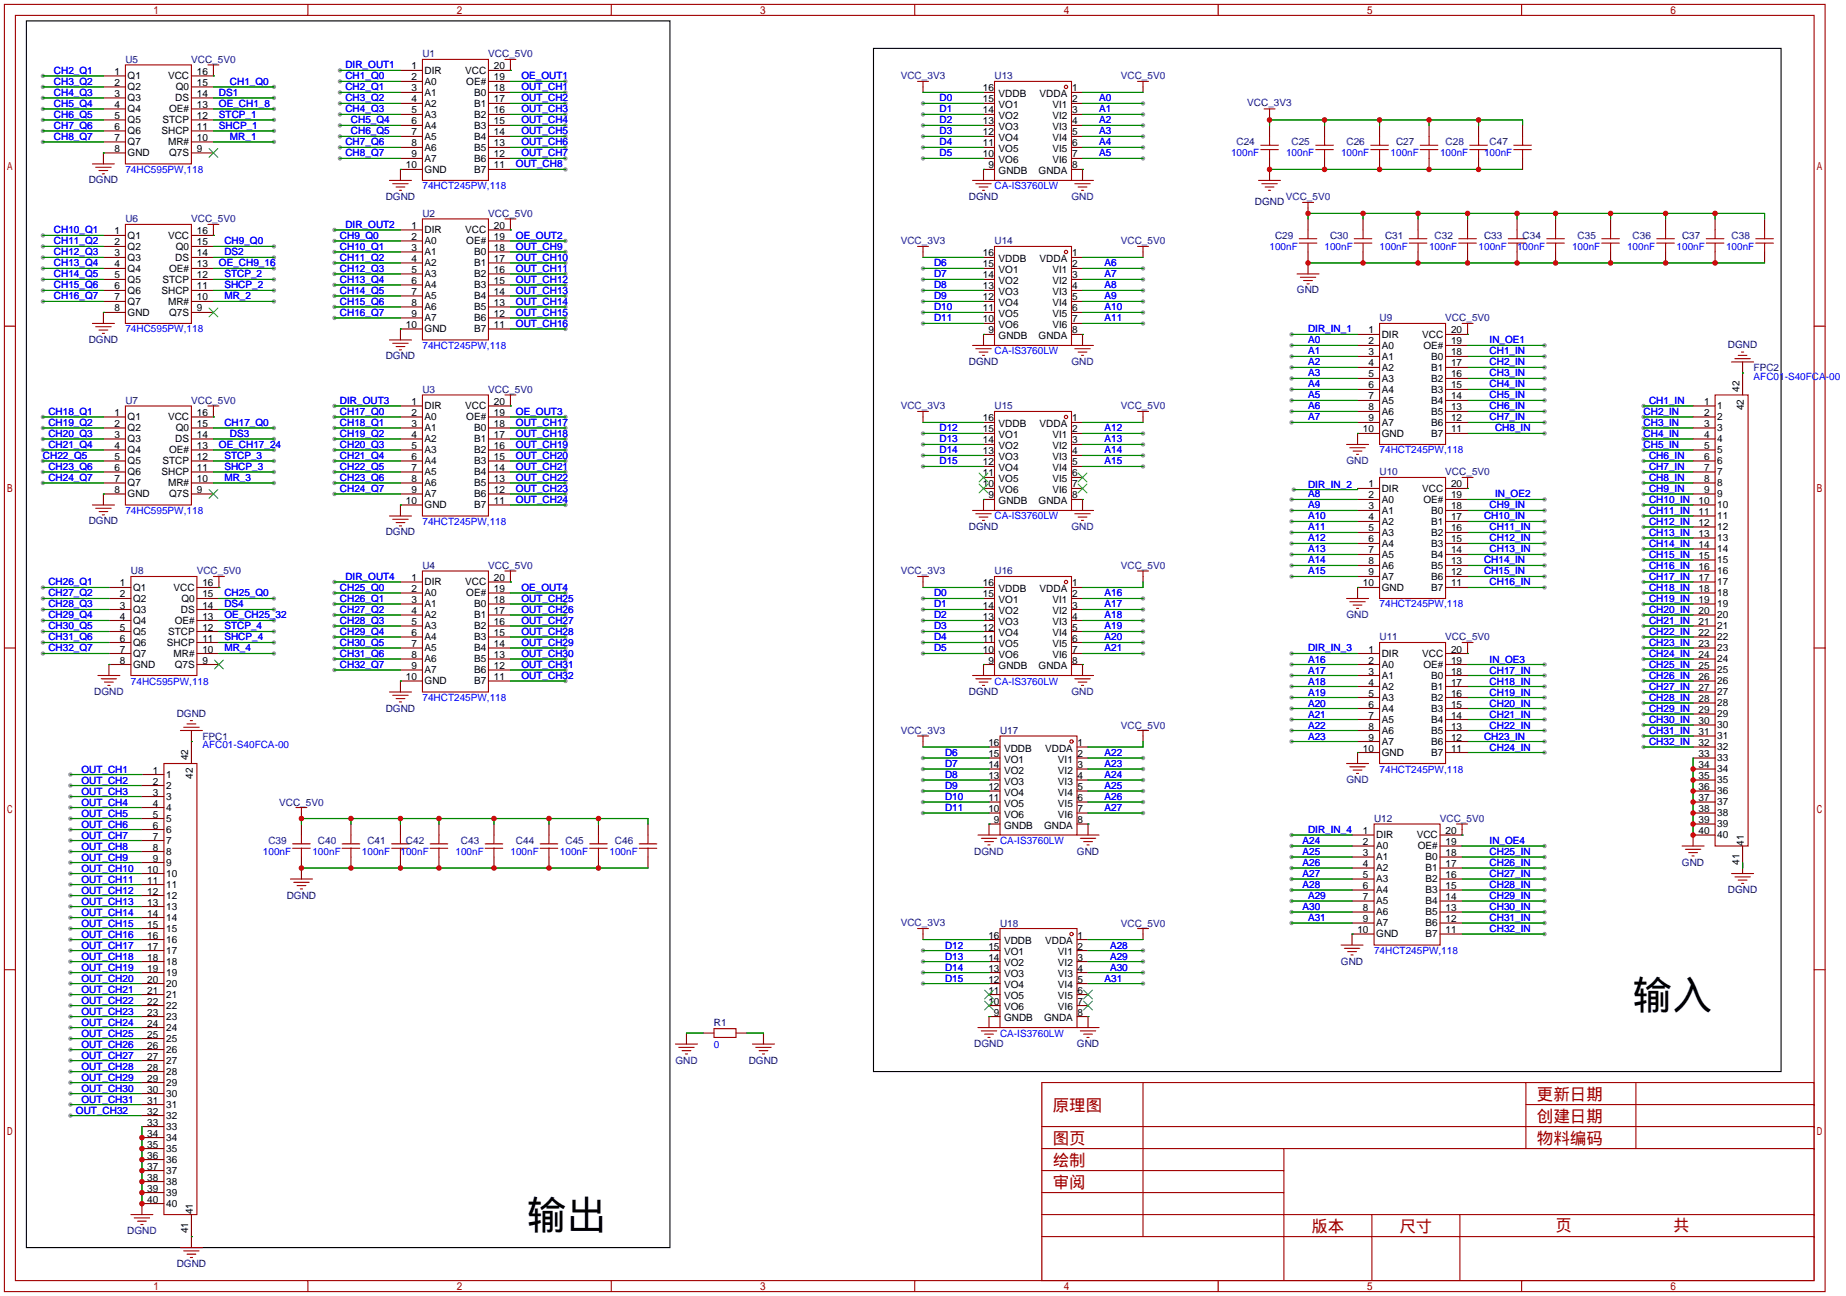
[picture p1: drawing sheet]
<svg xmlns="http://www.w3.org/2000/svg" width="426mm" height="299mm" viewBox="0 0 426 299" stroke-linecap="round" stroke-linejoin="round" font-family="sans-serif">
<defs><g id="words">
<g font-size="9.2">
<text x="376.9" y="232.8">输入</text>
<text x="121.7" y="283.6">输出</text>
</g>
<g font-size="3.8" fill="#a00000">
<text x="243.1" y="256.5">原理图</text>
<text x="354.8" y="254">更新日期</text>
<text x="354.8" y="259.1">创建日期</text>
<text x="243.1" y="269.2">绘制</text>
<text x="243.1" y="264.2">图页</text>
<text x="354.8" y="264.2">物料编码</text>
<text x="243.1" y="274.3">审阅</text>
<text x="302.8" y="284.5">版本</text>
<text x="323.1" y="284.5">尺寸</text>
<text x="359.2" y="284.2">页</text>
<text x="386.3" y="284.2">共</text>
</g>
<g font-size="2.3" fill="#00f">
<text x="12.4" y="17.1">CH2_Q1</text>
<text x="79.8" y="15.8">DIR_OUT1</text>
<text x="12.4" y="19.6">CH3_Q2</text>
<text x="12.4" y="22.1">CH4_Q3</text>
<text x="50.5" y="22.1">DS1</text>
<text x="53.1" y="19.6">CH1_Q0</text>
<text x="79.8" y="18.3">CH1_Q0</text>
<text x="79.8" y="20.9">CH2_Q1</text>
<text x="79.8" y="23.4">CH3_Q2</text>
<text x="120.4" y="20.9">OUT_CH1</text>
<text x="120.4" y="23.4">OUT_CH2</text>
<text x="120.4" y="18.3">OE_OUT1</text>
<text x="216.9" y="23.4">D0</text>
<text x="253.7" y="23.4">A0</text>
<text x="12.4" y="24.7">CH5_Q4</text>
<text x="12.4" y="27.2">CH6_Q5</text>
<text x="12.4" y="29.8">CH7_Q6</text>
<text x="50.5" y="24.7">OE_CH1_8</text>
<text x="50.5" y="27.2">STCP_1</text>
<text x="50.5" y="29.8">SHCP_1</text>
<text x="79.8" y="26">CH4_Q3</text>
<text x="81" y="28.5">CH5_Q4</text>
<text x="120.4" y="26">OUT_CH3</text>
<text x="120.4" y="28.5">OUT_CH4</text>
<text x="216.9" y="26">D1</text>
<text x="216.9" y="28.5">D2</text>
<text x="253.7" y="26">A1</text>
<text x="253.7" y="28.5">A2</text>
<text x="12.4" y="32.3">CH8_Q7</text>
<text x="53.1" y="32.3">MR_1</text>
<text x="79.8" y="33.6">CH7_Q6</text>
<text x="81" y="31">CH6_Q5</text>
<text x="120.4" y="31">OUT_CH5</text>
<text x="120.4" y="33.6">OUT_CH6</text>
<text x="216.9" y="31">D3</text>
<text x="216.9" y="33.6">D4</text>
<text x="253.7" y="31">A3</text>
<text x="253.7" y="33.6">A4</text>
<text x="29" y="39.9">74HC595PW,118</text>
<text x="79.8" y="36.1">CH8_Q7</text>
<text x="119.1" y="38.7">OUT_CH8</text>
<text x="120.4" y="36.1">OUT_CH7</text>
<text x="216.9" y="36.1">D5</text>
<text x="253.7" y="36.1">A5</text>
<text x="284.2" y="36.1">100nF</text>
<text x="296.9" y="36.1">100nF</text>
<text x="309.6" y="36.1">100nF</text>
<text x="321.1" y="36.1">100nF</text>
<text x="332.5" y="36.1">100nF</text>
<text x="342.6" y="36.1">100nF</text>
<text x="97.5" y="43.7">74HCT245PW,118</text>
<text x="229.6" y="43.7">CA-IS3760LW</text>
<text x="12.4" y="53.9">CH10_Q1</text>
<text x="79.8" y="52.6">DIR_OUT2</text>
<text x="12.4" y="56.4">CH11_Q2</text>
<text x="12.4" y="59">CH12_Q3</text>
<text x="51.8" y="56.4">CH9_Q0</text>
<text x="51.8" y="59">DS2</text>
<text x="78.5" y="55.2">CH9_Q0</text>
<text x="78.5" y="57.7">CH10_Q1</text>
<text x="119.1" y="57.7">OUT_CH9</text>
<text x="119.1" y="55.2">OE_OUT2</text>
<text x="293.1" y="57.7">100nF</text>
<text x="305.8" y="57.7">100nF</text>
<text x="318.5" y="57.7">100nF</text>
<text x="329.9" y="57.7">100nF</text>
<text x="341.4" y="57.7">100nF</text>
<text x="350.3" y="57.7">100nF</text>
<text x="363" y="57.7">100nF</text>
<text x="375.7" y="57.7">100nF</text>
<text x="387.1" y="57.7">100nF</text>
<text x="398.5" y="57.7">100nF</text>
<text x="12.4" y="61.5">CH13_Q4</text>
<text x="12.4" y="64.1">CH14_Q5</text>
<text x="50.5" y="61.5">OE_CH9_16</text>
<text x="51.8" y="64.1">STCP_2</text>
<text x="78.5" y="60.2">CH11_Q2</text>
<text x="78.5" y="62.8">CH12_Q3</text>
<text x="78.5" y="65.3">CH13_Q4</text>
<text x="119.1" y="60.2">OUT_CH10</text>
<text x="119.1" y="62.8">OUT_CH11</text>
<text x="119.1" y="65.3">OUT_CH12</text>
<text x="215.6" y="61.5">D6</text>
<text x="215.6" y="64.1">D7</text>
<text x="255" y="61.5">A6</text>
<text x="255" y="64.1">A7</text>
<text x="12.4" y="66.6">CH15_Q6</text>
<text x="12.4" y="69.1">CH16_Q7</text>
<text x="51.8" y="66.6">SHCP_2</text>
<text x="51.8" y="69.1">MR_2</text>
<text x="78.5" y="67.9">CH14_Q5</text>
<text x="78.5" y="70.4">CH15_Q6</text>
<text x="119.1" y="67.9">OUT_CH13</text>
<text x="119.1" y="70.4">OUT_CH14</text>
<text x="215.6" y="66.6">D8</text>
<text x="215.6" y="69.1">D9</text>
<text x="215.6" y="71.7">D10</text>
<text x="255" y="66.6">A8</text>
<text x="255" y="69.1">A9</text>
<text x="255" y="71.7">A10</text>
<text x="29" y="76.8">74HC595PW,118</text>
<text x="78.5" y="72.9">CH16_Q7</text>
<text x="119.1" y="72.9">OUT_CH15</text>
<text x="119.1" y="75.5">OUT_CH16</text>
<text x="215.6" y="74.2">D11</text>
<text x="255" y="74.2">A11</text>
<text x="302" y="76.8">DIR_IN_1</text>
<text x="97.5" y="80.6">74HCT245PW,118</text>
<text x="229.6" y="81.8">CA-IS3760LW</text>
<text x="302" y="79.3">A0</text>
<text x="302" y="81.8">A1</text>
<text x="343.9" y="81.8">CH1_IN</text>
<text x="343.9" y="79.3">IN_OE1</text>
<text x="302" y="84.4">A2</text>
<text x="302" y="86.9">A3</text>
<text x="302" y="89.5">A4</text>
<text x="343.9" y="84.4">CH2_IN</text>
<text x="343.9" y="86.9">CH3_IN</text>
<text x="343.9" y="89.5">CH4_IN</text>
<text x="404.9" y="87.7">AFC01-S40FCA-00</text>
<text x="11.2" y="95.8">CH18_Q1</text>
<text x="78.5" y="95.8">CH17_Q0</text>
<text x="78.5" y="93.3">DIR_OUT3</text>
<text x="119.1" y="95.8">OE_OUT3</text>
<text x="302" y="92">A5</text>
<text x="302" y="94.5">A6</text>
<text x="343.9" y="92">CH5_IN</text>
<text x="343.9" y="94.5">CH6_IN</text>
<text x="379.5" y="95.8">CH2_IN</text>
<text x="380.7" y="93.3">CH1_IN</text>
<text x="11.2" y="98.3">CH19_Q2</text>
<text x="11.2" y="100.9">CH20_Q3</text>
<text x="51.8" y="98.3">CH17_Q0</text>
<text x="53.1" y="100.9">DS3</text>
<text x="78.5" y="98.3">CH18_Q1</text>
<text x="78.5" y="100.9">CH19_Q2</text>
<text x="119.1" y="98.3">OUT_CH17</text>
<text x="119.1" y="100.9">OUT_CH18</text>
<text x="216.9" y="99.6">D12</text>
<text x="255" y="99.6">A12</text>
<text x="302" y="97.1">A7</text>
<text x="343.9" y="97.1">CH7_IN</text>
<text x="345.2" y="99.6">CH8_IN</text>
<text x="379.5" y="100.9">CH4_IN</text>
<text x="379.5" y="98.3">CH3_IN</text>
<text x="9.9" y="106">CH22_Q5</text>
<text x="11.2" y="103.4">CH21_Q4</text>
<text x="50.5" y="103.4">OE_CH17_24</text>
<text x="51.8" y="106">STCP_3</text>
<text x="78.5" y="103.4">CH20_Q3</text>
<text x="78.5" y="106">CH21_Q4</text>
<text x="119.1" y="103.4">OUT_CH19</text>
<text x="119.1" y="106">OUT_CH20</text>
<text x="216.9" y="102.2">D13</text>
<text x="216.9" y="104.7">D14</text>
<text x="216.9" y="107.2">D15</text>
<text x="255" y="102.2">A13</text>
<text x="255" y="104.7">A14</text>
<text x="255" y="107.2">A15</text>
<text x="318.5" y="104.7">74HCT245PW,118</text>
<text x="379.5" y="103.4">CH5_IN</text>
<text x="380.7" y="106">CH6_IN</text>
<text x="11.2" y="108.5">CH23_Q6</text>
<text x="11.2" y="111">CH24_Q7</text>
<text x="51.8" y="108.5">SHCP_3</text>
<text x="51.8" y="111">MR_3</text>
<text x="78.5" y="108.5">CH22_Q5</text>
<text x="78.5" y="111">CH23_Q6</text>
<text x="78.5" y="113.6">CH24_Q7</text>
<text x="119.1" y="108.5">OUT_CH21</text>
<text x="119.1" y="111">OUT_CH22</text>
<text x="119.1" y="113.6">OUT_CH23</text>
<text x="302" y="112.6">DIR_IN_2</text>
<text x="380.7" y="108.5">CH7_IN</text>
<text x="380.7" y="111">CH8_IN</text>
<text x="380.7" y="113.6">CH9_IN</text>
<text x="29" y="118.7">74HC595PW,118</text>
<text x="119.1" y="116.1">OUT_CH24</text>
<text x="229.6" y="119.9">CA-IS3760LW</text>
<text x="302" y="114.9">A8</text>
<text x="302" y="117.4">A9</text>
<text x="302" y="119.9">A10</text>
<text x="342.6" y="119.9">CH10_IN</text>
<text x="343.9" y="117.4">CH9_IN</text>
<text x="345.2" y="114.9">IN_OE2</text>
<text x="380.7" y="116.1">CH10_IN</text>
<text x="380.7" y="118.7">CH11_IN</text>
<text x="97.5" y="121.2">74HCT245PW,118</text>
<text x="302" y="122.5">A11</text>
<text x="302" y="125">A12</text>
<text x="343.9" y="122.5">CH11_IN</text>
<text x="343.9" y="125">CH12_IN</text>
<text x="380.7" y="121.2">CH12_IN</text>
<text x="380.7" y="123.7">CH13_IN</text>
<text x="302" y="127.6">A13</text>
<text x="302" y="130.1">A14</text>
<text x="342.6" y="130.1">CH14_IN</text>
<text x="343.9" y="127.6">CH13_IN</text>
<text x="380.7" y="126.3">CH14_IN</text>
<text x="380.7" y="128.8">CH15_IN</text>
<text x="380.7" y="131.4">CH16_IN</text>
<text x="11.2" y="135.2">CH26_Q1</text>
<text x="11.2" y="137.7">CH27_Q2</text>
<text x="51.8" y="137.7">CH25_Q0</text>
<text x="78.5" y="136.4">CH25_Q0</text>
<text x="79.8" y="133.9">DIR_OUT4</text>
<text x="120.4" y="136.4">OE_OUT4</text>
<text x="215.6" y="137.7">D0</text>
<text x="255" y="137.7">A16</text>
<text x="302" y="132.6">A15</text>
<text x="342.6" y="132.6">CH15_IN</text>
<text x="343.9" y="135.2">CH16_IN</text>
<text x="380.7" y="133.9">CH17_IN</text>
<text x="380.7" y="136.4">CH18_IN</text>
<text x="11.2" y="140.3">CH28_Q3</text>
<text x="11.2" y="142.8">CH29_Q4</text>
<text x="51.8" y="140.3">DS4</text>
<text x="51.8" y="142.8">OE_CH25_32</text>
<text x="78.5" y="139">CH26_Q1</text>
<text x="78.5" y="141.5">CH27_Q2</text>
<text x="120.4" y="139">OUT_CH25</text>
<text x="120.4" y="141.5">OUT_CH26</text>
<text x="215.6" y="140.3">D1</text>
<text x="215.6" y="142.8">D2</text>
<text x="255" y="140.3">A17</text>
<text x="255" y="142.8">A18</text>
<text x="318.5" y="140.3">74HCT245PW,118</text>
<text x="380.7" y="139">CH19_IN</text>
<text x="380.7" y="141.5">CH20_IN</text>
<text x="11.2" y="145.3">CH30_Q5</text>
<text x="11.2" y="147.9">CH31_Q6</text>
<text x="51.8" y="145.3">STCP_4</text>
<text x="51.8" y="147.9">SHCP_4</text>
<text x="78.5" y="144.1">CH28_Q3</text>
<text x="78.5" y="146.6">CH29_Q4</text>
<text x="78.5" y="149.1">CH30_Q5</text>
<text x="120.4" y="144.1">OUT_CH27</text>
<text x="120.4" y="146.6">OUT_CH28</text>
<text x="120.4" y="149.1">OUT_CH29</text>
<text x="215.6" y="145.3">D3</text>
<text x="215.6" y="147.9">D4</text>
<text x="255" y="145.3">A19</text>
<text x="255" y="147.9">A20</text>
<text x="380.7" y="144.1">CH21_IN</text>
<text x="380.7" y="146.6">CH22_IN</text>
<text x="380.7" y="149.1">CH23_IN</text>
<text x="11.2" y="150.4">CH32_Q7</text>
<text x="51.8" y="150.4">MR_4</text>
<text x="78.5" y="151.7">CH31_Q6</text>
<text x="78.5" y="154.2">CH32_Q7</text>
<text x="120.4" y="151.7">OUT_CH30</text>
<text x="120.4" y="154.2">OUT_CH31</text>
<text x="215.6" y="150.4">D5</text>
<text x="255" y="150.4">A21</text>
<text x="302" y="153">A16</text>
<text x="302" y="155.5">A17</text>
<text x="302" y="150.4">DIR_IN_3</text>
<text x="343.9" y="155.5">CH17_IN</text>
<text x="343.9" y="153">IN_OE3</text>
<text x="380.7" y="151.7">CH24_IN</text>
<text x="380.7" y="154.2">CH25_IN</text>
<text x="30.2" y="158">74HC595PW,118</text>
<text x="97.5" y="161.8">74HCT245PW,118</text>
<text x="120.4" y="156.8">OUT_CH32</text>
<text x="229.6" y="158">CA-IS3760LW</text>
<text x="302" y="158">A18</text>
<text x="302" y="160.6">A19</text>
<text x="343.9" y="158">CH18_IN</text>
<text x="343.9" y="160.6">CH19_IN</text>
<text x="380.7" y="156.8">CH26_IN</text>
<text x="380.7" y="159.3">CH27_IN</text>
<text x="380.7" y="161.8">CH28_IN</text>
<text x="302" y="163.1">A20</text>
<text x="302" y="165.7">A21</text>
<text x="343.9" y="163.1">CH20_IN</text>
<text x="343.9" y="165.7">CH21_IN</text>
<text x="380.7" y="166.9">CH30_IN</text>
<text x="380.7" y="164.4">CH29_IN</text>
<text x="46.7" y="172.8">AFC01-S40FCA-00</text>
<text x="302" y="168.2">A22</text>
<text x="302" y="170.7">A23</text>
<text x="342.6" y="170.7">CH23_IN</text>
<text x="343.9" y="168.2">CH22_IN</text>
<text x="343.9" y="173.3">CH24_IN</text>
<text x="380.7" y="169.5">CH31_IN</text>
<text x="380.7" y="172">CH32_IN</text>
<text x="18.8" y="178.4">OUT_CH1</text>
<text x="218.2" y="174.5">D6</text>
<text x="218.2" y="177.1">D7</text>
<text x="218.2" y="179.6">D8</text>
<text x="255" y="174.5">A22</text>
<text x="255" y="177.1">A23</text>
<text x="255" y="179.6">A24</text>
<text x="318.5" y="178.4">74HCT245PW,118</text>
<text x="18.8" y="180.9">OUT_CH2</text>
<text x="18.8" y="183.4">OUT_CH3</text>
<text x="18.8" y="186">OUT_CH4</text>
<text x="218.2" y="182.2">D9</text>
<text x="218.2" y="184.7">D10</text>
<text x="255" y="182.2">A25</text>
<text x="255" y="184.7">A26</text>
<text x="18.8" y="188.5">OUT_CH5</text>
<text x="18.8" y="191.1">OUT_CH6</text>
<text x="218.2" y="187.2">D11</text>
<text x="255" y="187.2">A27</text>
<text x="18.8" y="193.6">OUT_CH7</text>
<text x="18.8" y="196.1">OUT_CH8</text>
<text x="60.7" y="197.4">100nF</text>
<text x="72.1" y="197.4">100nF</text>
<text x="83.6" y="197.4">100nF</text>
<text x="92.5" y="197.4">100nF</text>
<text x="105.2" y="197.4">100nF</text>
<text x="117.9" y="197.4">100nF</text>
<text x="129.3" y="197.4">100nF</text>
<text x="140.7" y="197.4">100nF</text>
<text x="230.9" y="194.9">CA-IS3760LW</text>
<text x="300.7" y="197.4">A25</text>
<text x="300.7" y="194.9">A24</text>
<text x="302" y="192.3">DIR_IN_4</text>
<text x="343.9" y="197.4">CH25_IN</text>
<text x="343.9" y="194.9">IN_OE4</text>
<text x="18.8" y="198.7">OUT_CH9</text>
<text x="18.8" y="201.2">OUT_CH10</text>
<text x="18.8" y="203.8">OUT_CH11</text>
<text x="300.7" y="199.9">A26</text>
<text x="300.7" y="202.5">A27</text>
<text x="343.9" y="199.9">CH26_IN</text>
<text x="343.9" y="202.5">CH27_IN</text>
<text x="18.8" y="206.3">OUT_CH12</text>
<text x="18.8" y="208.8">OUT_CH13</text>
<text x="300.7" y="205">A28</text>
<text x="302" y="207.6">A29</text>
<text x="343.9" y="205">CH28_IN</text>
<text x="343.9" y="207.6">CH29_IN</text>
<text x="18.8" y="211.4">OUT_CH14</text>
<text x="18.8" y="213.9">OUT_CH15</text>
<text x="300.7" y="210.1">A30</text>
<text x="302" y="212.6">A31</text>
<text x="343.9" y="210.1">CH30_IN</text>
<text x="343.9" y="212.6">CH31_IN</text>
<text x="343.9" y="215.2">CH32_IN</text>
<text x="18.8" y="221.5">OUT_CH18</text>
<text x="18.8" y="216.5">OUT_CH16</text>
<text x="18.8" y="219">OUT_CH17</text>
<text x="218.2" y="219">D12</text>
<text x="218.2" y="221.5">D13</text>
<text x="256.3" y="219">A28</text>
<text x="256.3" y="221.5">A29</text>
<text x="317.2" y="220.3">74HCT245PW,118</text>
<text x="18.8" y="224.1">OUT_CH19</text>
<text x="18.8" y="226.6">OUT_CH20</text>
<text x="218.2" y="224.1">D14</text>
<text x="218.2" y="226.6">D15</text>
<text x="255" y="226.6">A31</text>
<text x="256.3" y="224.1">A30</text>
<text x="18.8" y="229.2">OUT_CH21</text>
<text x="18.8" y="231.7">OUT_CH22</text>
<text x="18.8" y="234.2">OUT_CH23</text>
<text x="18.8" y="236.8">OUT_CH24</text>
<text x="18.8" y="239.3">OUT_CH25</text>
<text x="230.9" y="239.3">CA-IS3760LW</text>
<text x="18.8" y="241.9">OUT_CH26</text>
<text x="18.8" y="244.4">OUT_CH27</text>
<text x="164.8" y="241.9">0</text>
<text x="18.8" y="246.9">OUT_CH28</text>
<text x="18.8" y="249.5">OUT_CH29</text>
<text x="17.5" y="257.1">OUT_CH32</text>
<text x="18.8" y="252">OUT_CH30</text>
<text x="18.8" y="254.6">OUT_CH31</text>
</g>
<g font-size="2.3">
<text x="26.4" y="17.3">1</text>
<text x="45.5" y="17.3">16</text>
<text x="95" y="16">1</text>
<text x="98" y="17">DIR</text>
<text x="107.4" y="17">VCC</text>
<text x="114" y="16">20</text>
<text x="26.4" y="19.8">2</text>
<text x="26.4" y="22.4">3</text>
<text x="29.5" y="18.3">Q1</text>
<text x="29.5" y="20.9">Q2</text>
<text x="29.5" y="23.4">Q3</text>
<text x="38.8" y="18.3">VCC</text>
<text x="40.5" y="23.4">DS</text>
<text x="40.6" y="20.9">Q0</text>
<text x="45.5" y="22.4">14</text>
<text x="45.5" y="19.8">15</text>
<text x="95" y="18.6">2</text>
<text x="95" y="21.1">3</text>
<text x="95" y="23.6">4</text>
<text x="98" y="19.6">A0</text>
<text x="98" y="22.1">A1</text>
<text x="107.6" y="19.6">OE#</text>
<text x="109.4" y="22.1">B0</text>
<text x="114" y="23.6">17</text>
<text x="114" y="21.1">18</text>
<text x="114" y="18.6">19</text>
<text x="226.9" y="23.6">15</text>
<text x="226.9" y="21.1">16</text>
<text x="230.6" y="22.4">VDDB</text>
<text x="240" y="22.4">VDDA</text>
<text x="247.5" y="21.1">1</text>
<text x="247.5" y="23.6">2</text>
<text x="26.4" y="24.9">4</text>
<text x="26.4" y="27.5">5</text>
<text x="26.4" y="30">6</text>
<text x="29.5" y="25.9">Q4</text>
<text x="29.5" y="28.5">Q5</text>
<text x="37.5" y="28.5">STCP</text>
<text x="39.1" y="25.9">OE#</text>
<text x="45.5" y="30">11</text>
<text x="45.5" y="27.5">12</text>
<text x="45.5" y="24.9">13</text>
<text x="95" y="26.2">5</text>
<text x="95" y="28.7">6</text>
<text x="98" y="24.7">A2</text>
<text x="98" y="27.2">A3</text>
<text x="98" y="29.7">A4</text>
<text x="109.4" y="29.7">B3</text>
<text x="109.4" y="27.2">B2</text>
<text x="109.4" y="24.7">B1</text>
<text x="114" y="28.7">15</text>
<text x="114" y="26.2">16</text>
<text x="226.9" y="28.7">13</text>
<text x="226.9" y="26.2">14</text>
<text x="230.6" y="30">VO3</text>
<text x="230.6" y="27.5">VO2</text>
<text x="230.6" y="24.9">VO1</text>
<text x="243" y="24.9">VI1</text>
<text x="243" y="27.5">VI2</text>
<text x="243" y="30">VI3</text>
<text x="247.5" y="26.2">3</text>
<text x="247.5" y="28.7">4</text>
<text x="26.4" y="32.5">7</text>
<text x="26.4" y="35.1">8</text>
<text x="29.5" y="31">Q6</text>
<text x="29.5" y="33.6">Q7</text>
<text x="37.3" y="31">SHCP</text>
<text x="38.8" y="33.6">MR#</text>
<text x="45.5" y="35.1">9</text>
<text x="45.5" y="32.5">10</text>
<text x="95" y="31.3">7</text>
<text x="95" y="33.8">8</text>
<text x="98" y="32.3">A5</text>
<text x="98" y="34.8">A6</text>
<text x="109.4" y="34.8">B5</text>
<text x="109.4" y="32.3">B4</text>
<text x="114" y="33.8">13</text>
<text x="114" y="31.3">14</text>
<text x="226.9" y="33.8">11</text>
<text x="226.9" y="31.3">12</text>
<text x="230.6" y="35.1">VO5</text>
<text x="230.6" y="32.5">VO4</text>
<text x="243" y="32.5">VI4</text>
<text x="243" y="35.1">VI5</text>
<text x="247.5" y="31.3">5</text>
<text x="247.5" y="33.8">6</text>
<text x="29.5" y="36.1">GND</text>
<text x="39.1" y="36.1">Q7S</text>
<text x="93.7" y="38.9">10</text>
<text x="95" y="36.3">9</text>
<text x="98" y="37.4">A7</text>
<text x="98" y="39.9">GND</text>
<text x="109.4" y="39.9">B7</text>
<text x="109.4" y="37.4">B6</text>
<text x="114" y="38.9">11</text>
<text x="114" y="36.3">12</text>
<text x="226.9" y="36.3">10</text>
<text x="228.2" y="38.9">9</text>
<text x="230.6" y="40.2">GNDB</text>
<text x="230.6" y="37.6">VO6</text>
<text x="239.8" y="40.2">GNDA</text>
<text x="243" y="37.6">VI6</text>
<text x="247.5" y="36.3">7</text>
<text x="247.5" y="38.9">8</text>
<text x="95" y="52.9">1</text>
<text x="98" y="53.9">DIR</text>
<text x="107.4" y="53.9">VCC</text>
<text x="114" y="52.9">20</text>
<text x="26.4" y="54.1">1</text>
<text x="26.4" y="56.7">2</text>
<text x="26.4" y="59.2">3</text>
<text x="29.5" y="55.1">Q1</text>
<text x="29.5" y="57.7">Q2</text>
<text x="38.8" y="55.1">VCC</text>
<text x="40.6" y="57.7">Q0</text>
<text x="45.5" y="59.2">14</text>
<text x="45.5" y="56.7">15</text>
<text x="45.5" y="54.1">16</text>
<text x="95" y="55.4">2</text>
<text x="95" y="57.9">3</text>
<text x="98" y="56.4">A0</text>
<text x="98" y="59">A1</text>
<text x="107.6" y="56.4">OE#</text>
<text x="109.4" y="59">B0</text>
<text x="114" y="57.9">18</text>
<text x="114" y="55.4">19</text>
<text x="226.9" y="59.2">16</text>
<text x="247.5" y="59.2">1</text>
<text x="26.4" y="61.7">4</text>
<text x="26.4" y="64.3">5</text>
<text x="29.5" y="60.2">Q3</text>
<text x="29.5" y="62.8">Q4</text>
<text x="29.5" y="65.3">Q5</text>
<text x="37.5" y="65.3">STCP</text>
<text x="39.1" y="62.8">OE#</text>
<text x="40.5" y="60.2">DS</text>
<text x="45.5" y="64.3">12</text>
<text x="45.5" y="61.7">13</text>
<text x="95" y="60.5">4</text>
<text x="95" y="63">5</text>
<text x="95" y="65.6">6</text>
<text x="98" y="61.5">A2</text>
<text x="98" y="64">A3</text>
<text x="109.4" y="64">B2</text>
<text x="109.4" y="61.5">B1</text>
<text x="114" y="65.6">15</text>
<text x="114" y="63">16</text>
<text x="114" y="60.5">17</text>
<text x="226.9" y="64.3">14</text>
<text x="226.9" y="61.7">15</text>
<text x="230.6" y="65.6">VO2</text>
<text x="230.6" y="63">VO1</text>
<text x="230.6" y="60.5">VDDB</text>
<text x="240" y="60.5">VDDA</text>
<text x="243" y="63">VI1</text>
<text x="243" y="65.6">VI2</text>
<text x="247.5" y="61.7">2</text>
<text x="247.5" y="64.3">3</text>
<text x="26.4" y="66.8">6</text>
<text x="26.4" y="69.4">7</text>
<text x="26.4" y="71.9">8</text>
<text x="29.5" y="67.8">Q6</text>
<text x="29.5" y="70.4">Q7</text>
<text x="37.3" y="67.8">SHCP</text>
<text x="38.8" y="70.4">MR#</text>
<text x="45.5" y="71.9">9</text>
<text x="45.5" y="69.4">10</text>
<text x="45.5" y="66.8">11</text>
<text x="95" y="68.1">7</text>
<text x="95" y="70.6">8</text>
<text x="98" y="66.6">A4</text>
<text x="98" y="69.1">A5</text>
<text x="98" y="71.7">A6</text>
<text x="109.4" y="71.7">B5</text>
<text x="109.4" y="69.1">B4</text>
<text x="109.4" y="66.6">B3</text>
<text x="114" y="70.6">13</text>
<text x="114" y="68.1">14</text>
<text x="226.9" y="71.9">11</text>
<text x="226.9" y="69.4">12</text>
<text x="226.9" y="66.8">13</text>
<text x="230.6" y="70.6">VO4</text>
<text x="230.6" y="68.1">VO3</text>
<text x="243" y="68.1">VI3</text>
<text x="243" y="70.6">VI4</text>
<text x="247.5" y="66.8">4</text>
<text x="247.5" y="69.4">5</text>
<text x="247.5" y="71.9">6</text>
<text x="29.5" y="72.9">GND</text>
<text x="39.1" y="72.9">Q7S</text>
<text x="93.7" y="75.7">10</text>
<text x="95" y="73.2">9</text>
<text x="98" y="74.2">A7</text>
<text x="98" y="76.7">GND</text>
<text x="109.4" y="76.7">B7</text>
<text x="109.4" y="74.2">B6</text>
<text x="114" y="75.7">11</text>
<text x="114" y="73.2">12</text>
<text x="226.9" y="74.4">10</text>
<text x="228.2" y="77">9</text>
<text x="230.6" y="75.7">VO6</text>
<text x="230.6" y="73.2">VO5</text>
<text x="243" y="73.2">VI5</text>
<text x="243" y="75.7">VI6</text>
<text x="247.5" y="74.4">7</text>
<text x="247.5" y="77">8</text>
<text x="316" y="77">1</text>
<text x="335" y="77">20</text>
<text x="230.6" y="78.3">GNDB</text>
<text x="239.8" y="78.3">GNDA</text>
<text x="316" y="79.5">2</text>
<text x="316" y="82.1">3</text>
<text x="319" y="78">DIR</text>
<text x="319" y="80.5">A0</text>
<text x="319" y="83.1">A1</text>
<text x="328.4" y="78">VCC</text>
<text x="328.6" y="80.5">OE#</text>
<text x="330.4" y="83.1">B0</text>
<text x="335" y="82.1">18</text>
<text x="335" y="79.5">19</text>
<text x="316" y="84.6">4</text>
<text x="316" y="87.1">5</text>
<text x="316" y="89.7">6</text>
<text x="319" y="85.6">A2</text>
<text x="319" y="88.2">A3</text>
<text x="330.4" y="88.2">B2</text>
<text x="330.4" y="85.6">B1</text>
<text x="335" y="89.7">15</text>
<text x="335" y="87.1">16</text>
<text x="335" y="84.6">17</text>
<text x="95" y="93.5">1</text>
<text x="98" y="94.5">DIR</text>
<text x="107.4" y="94.5">VCC</text>
<text x="114" y="93.5">20</text>
<text x="316" y="92.2">7</text>
<text x="316" y="94.8">8</text>
<text x="319" y="90.7">A4</text>
<text x="319" y="93.2">A5</text>
<text x="319" y="95.8">A6</text>
<text x="330.4" y="95.8">B5</text>
<text x="330.4" y="93.2">B4</text>
<text x="330.4" y="90.7">B3</text>
<text x="335" y="94.8">13</text>
<text x="335" y="92.2">14</text>
<text x="393.4" y="93.5">1</text>
<text x="396.5" y="94.5">1</text>
<text x="401.6" y="90.4" transform="rotate(-90 401.6 90.4)">42</text>
<text x="402.6" y="94.7" transform="rotate(-90 402.6 94.7)">42</text>
<text x="26.4" y="96">1</text>
<text x="26.4" y="98.6">2</text>
<text x="26.4" y="101.1">3</text>
<text x="29.5" y="97.1">Q1</text>
<text x="29.5" y="99.6">Q2</text>
<text x="38.8" y="97.1">VCC</text>
<text x="40.6" y="99.6">Q0</text>
<text x="45.5" y="101.1">14</text>
<text x="45.5" y="98.6">15</text>
<text x="45.5" y="96">16</text>
<text x="95" y="96">2</text>
<text x="95" y="98.6">3</text>
<text x="95" y="101.1">4</text>
<text x="98" y="97.1">A0</text>
<text x="98" y="99.6">A1</text>
<text x="107.6" y="97.1">OE#</text>
<text x="109.4" y="99.6">B0</text>
<text x="114" y="101.1">17</text>
<text x="114" y="98.6">18</text>
<text x="114" y="96">19</text>
<text x="226.9" y="99.8">15</text>
<text x="226.9" y="97.3">16</text>
<text x="230.6" y="101.1">VO1</text>
<text x="230.6" y="98.6">VDDB</text>
<text x="240" y="98.6">VDDA</text>
<text x="243" y="101.1">VI1</text>
<text x="247.5" y="97.3">1</text>
<text x="247.5" y="99.8">2</text>
<text x="314.7" y="99.8">10</text>
<text x="316" y="97.3">9</text>
<text x="319" y="98.3">A7</text>
<text x="319" y="100.9">GND</text>
<text x="330.4" y="100.9">B7</text>
<text x="330.4" y="98.3">B6</text>
<text x="335" y="99.8">11</text>
<text x="335" y="97.3">12</text>
<text x="393.4" y="96">2</text>
<text x="393.4" y="98.6">3</text>
<text x="393.4" y="101.1">4</text>
<text x="396.5" y="97.1">2</text>
<text x="396.5" y="99.6">3</text>
<text x="26.4" y="103.7">4</text>
<text x="26.4" y="106.2">5</text>
<text x="29.5" y="102.1">Q3</text>
<text x="29.5" y="104.7">Q4</text>
<text x="29.5" y="107.2">Q5</text>
<text x="37.5" y="107.2">STCP</text>
<text x="39.1" y="104.7">OE#</text>
<text x="40.5" y="102.1">DS</text>
<text x="45.5" y="106.2">12</text>
<text x="45.5" y="103.7">13</text>
<text x="95" y="103.7">5</text>
<text x="95" y="106.2">6</text>
<text x="98" y="102.1">A2</text>
<text x="98" y="104.7">A3</text>
<text x="98" y="107.2">A4</text>
<text x="109.4" y="107.2">B3</text>
<text x="109.4" y="104.7">B2</text>
<text x="109.4" y="102.1">B1</text>
<text x="114" y="106.2">15</text>
<text x="114" y="103.7">16</text>
<text x="226.9" y="107.5">12</text>
<text x="226.9" y="104.9">13</text>
<text x="226.9" y="102.4">14</text>
<text x="230.6" y="106.2">VO3</text>
<text x="230.6" y="103.7">VO2</text>
<text x="243" y="103.7">VI2</text>
<text x="243" y="106.2">VI3</text>
<text x="247.5" y="102.4">3</text>
<text x="247.5" y="104.9">4</text>
<text x="247.5" y="107.5">5</text>
<text x="393.4" y="103.7">5</text>
<text x="393.4" y="106.2">6</text>
<text x="396.5" y="102.1">4</text>
<text x="396.5" y="104.7">5</text>
<text x="396.5" y="107.2">6</text>
<text x="26.4" y="108.7">6</text>
<text x="26.4" y="111.3">7</text>
<text x="26.4" y="113.8">8</text>
<text x="29.5" y="109.8">Q6</text>
<text x="29.5" y="112.3">Q7</text>
<text x="37.3" y="109.8">SHCP</text>
<text x="38.8" y="112.3">MR#</text>
<text x="45.5" y="113.8">9</text>
<text x="45.5" y="111.3">10</text>
<text x="45.5" y="108.7">11</text>
<text x="95" y="108.7">7</text>
<text x="95" y="111.3">8</text>
<text x="95" y="113.8">9</text>
<text x="98" y="109.8">A5</text>
<text x="98" y="112.3">A6</text>
<text x="109.4" y="112.3">B5</text>
<text x="109.4" y="109.8">B4</text>
<text x="114" y="113.8">12</text>
<text x="114" y="111.3">13</text>
<text x="114" y="108.7">14</text>
<text x="226.9" y="112.5">10</text>
<text x="226.9" y="110">11</text>
<text x="230.6" y="113.8">VO6</text>
<text x="230.6" y="111.3">VO5</text>
<text x="230.6" y="108.7">VO4</text>
<text x="243" y="108.7">VI4</text>
<text x="243" y="111.3">VI5</text>
<text x="243" y="113.8">VI6</text>
<text x="247.5" y="110">6</text>
<text x="247.5" y="112.5">7</text>
<text x="316" y="112.5">1</text>
<text x="319" y="113.6">DIR</text>
<text x="328.4" y="113.6">VCC</text>
<text x="335" y="112.5">20</text>
<text x="393.4" y="108.7">7</text>
<text x="393.4" y="111.3">8</text>
<text x="393.4" y="113.8">9</text>
<text x="396.5" y="109.8">7</text>
<text x="396.5" y="112.3">8</text>
<text x="29.5" y="114.8">GND</text>
<text x="39.1" y="114.8">Q7S</text>
<text x="93.7" y="116.4">10</text>
<text x="98" y="114.8">A7</text>
<text x="98" y="117.4">GND</text>
<text x="109.4" y="117.4">B7</text>
<text x="109.4" y="114.8">B6</text>
<text x="114" y="116.4">11</text>
<text x="228.2" y="115.1">9</text>
<text x="230.6" y="116.4">GNDB</text>
<text x="239.8" y="116.4">GNDA</text>
<text x="247.5" y="115.1">8</text>
<text x="316" y="115.1">2</text>
<text x="316" y="117.6">3</text>
<text x="319" y="116.1">A0</text>
<text x="319" y="118.6">A1</text>
<text x="328.6" y="116.1">OE#</text>
<text x="330.4" y="118.6">B0</text>
<text x="335" y="117.6">18</text>
<text x="335" y="115.1">19</text>
<text x="392.1" y="116.4">10</text>
<text x="392.1" y="118.9">11</text>
<text x="396.5" y="114.8">9</text>
<text x="396.5" y="117.4">10</text>
<text x="396.5" y="119.9">11</text>
<text x="316" y="120.2">4</text>
<text x="316" y="122.7">5</text>
<text x="316" y="125.2">6</text>
<text x="319" y="121.2">A2</text>
<text x="319" y="123.7">A3</text>
<text x="330.4" y="123.7">B2</text>
<text x="330.4" y="121.2">B1</text>
<text x="335" y="125.2">15</text>
<text x="335" y="122.7">16</text>
<text x="335" y="120.2">17</text>
<text x="392.1" y="121.4">12</text>
<text x="392.1" y="124">13</text>
<text x="396.5" y="122.5">12</text>
<text x="396.5" y="125">13</text>
<text x="316" y="127.8">7</text>
<text x="316" y="130.3">8</text>
<text x="319" y="126.3">A4</text>
<text x="319" y="128.8">A5</text>
<text x="319" y="131.3">A6</text>
<text x="330.4" y="131.3">B5</text>
<text x="330.4" y="128.8">B4</text>
<text x="330.4" y="126.3">B3</text>
<text x="335" y="130.3">13</text>
<text x="335" y="127.8">14</text>
<text x="392.1" y="126.5">14</text>
<text x="392.1" y="129.1">15</text>
<text x="392.1" y="131.6">16</text>
<text x="396.5" y="127.5">14</text>
<text x="396.5" y="130.1">15</text>
<text x="27.7" y="135.4">1</text>
<text x="27.7" y="137.9">2</text>
<text x="30.7" y="136.4">Q1</text>
<text x="40.1" y="136.4">VCC</text>
<text x="46.7" y="137.9">15</text>
<text x="46.7" y="135.4">16</text>
<text x="95" y="134.1">1</text>
<text x="95" y="136.7">2</text>
<text x="98" y="135.2">DIR</text>
<text x="98" y="137.7">A0</text>
<text x="107.4" y="135.2">VCC</text>
<text x="107.6" y="137.7">OE#</text>
<text x="114" y="136.7">19</text>
<text x="114" y="134.1">20</text>
<text x="226.9" y="137.9">15</text>
<text x="226.9" y="135.4">16</text>
<text x="230.6" y="136.7">VDDB</text>
<text x="240" y="136.7">VDDA</text>
<text x="247.5" y="135.4">1</text>
<text x="247.5" y="137.9">2</text>
<text x="314.7" y="135.4">10</text>
<text x="316" y="132.9">9</text>
<text x="319" y="133.9">A7</text>
<text x="319" y="136.4">GND</text>
<text x="330.4" y="136.4">B7</text>
<text x="330.4" y="133.9">B6</text>
<text x="335" y="135.4">11</text>
<text x="335" y="132.9">12</text>
<text x="392.1" y="134.1">17</text>
<text x="392.1" y="136.7">18</text>
<text x="396.5" y="132.6">16</text>
<text x="396.5" y="135.2">17</text>
<text x="396.5" y="137.7">18</text>
<text x="27.7" y="140.5">3</text>
<text x="27.7" y="143">4</text>
<text x="30.7" y="139">Q2</text>
<text x="30.7" y="141.5">Q3</text>
<text x="41.8" y="141.5">DS</text>
<text x="41.9" y="139">Q0</text>
<text x="46.7" y="143">13</text>
<text x="46.7" y="140.5">14</text>
<text x="95" y="139.2">3</text>
<text x="95" y="141.8">4</text>
<text x="98" y="140.2">A1</text>
<text x="98" y="142.8">A2</text>
<text x="109.4" y="142.8">B1</text>
<text x="109.4" y="140.2">B0</text>
<text x="114" y="141.8">17</text>
<text x="114" y="139.2">18</text>
<text x="226.9" y="143">13</text>
<text x="226.9" y="140.5">14</text>
<text x="230.6" y="141.8">VO2</text>
<text x="230.6" y="139.2">VO1</text>
<text x="243" y="139.2">VI1</text>
<text x="243" y="141.8">VI2</text>
<text x="247.5" y="140.5">3</text>
<text x="247.5" y="143">4</text>
<text x="392.1" y="139.2">19</text>
<text x="392.1" y="141.8">20</text>
<text x="396.5" y="140.2">19</text>
<text x="396.5" y="142.8">20</text>
<text x="27.7" y="145.6">5</text>
<text x="27.7" y="148.1">6</text>
<text x="30.7" y="144">Q4</text>
<text x="30.7" y="146.6">Q5</text>
<text x="30.7" y="149.1">Q6</text>
<text x="38.5" y="149.1">SHCP</text>
<text x="38.8" y="146.6">STCP</text>
<text x="40.3" y="144">OE#</text>
<text x="46.7" y="148.1">11</text>
<text x="46.7" y="145.6">12</text>
<text x="95" y="144.3">5</text>
<text x="95" y="146.8">6</text>
<text x="95" y="149.4">7</text>
<text x="98" y="145.3">A3</text>
<text x="98" y="147.9">A4</text>
<text x="109.4" y="147.9">B3</text>
<text x="109.4" y="145.3">B2</text>
<text x="114" y="149.4">14</text>
<text x="114" y="146.8">15</text>
<text x="114" y="144.3">16</text>
<text x="226.9" y="148.1">11</text>
<text x="226.9" y="145.6">12</text>
<text x="230.6" y="149.4">VO5</text>
<text x="230.6" y="146.8">VO4</text>
<text x="230.6" y="144.3">VO3</text>
<text x="243" y="144.3">VI3</text>
<text x="243" y="146.8">VI4</text>
<text x="243" y="149.4">VI5</text>
<text x="247.5" y="145.6">5</text>
<text x="247.5" y="148.1">6</text>
<text x="392.1" y="144.3">21</text>
<text x="392.1" y="146.8">22</text>
<text x="392.1" y="149.4">23</text>
<text x="396.5" y="145.3">21</text>
<text x="396.5" y="147.9">22</text>
<text x="27.7" y="150.6">7</text>
<text x="27.7" y="153.2">8</text>
<text x="30.7" y="151.7">Q7</text>
<text x="30.7" y="154.2">GND</text>
<text x="40.1" y="151.7">MR#</text>
<text x="40.3" y="154.2">Q7S</text>
<text x="46.7" y="153.2">9</text>
<text x="46.7" y="150.6">10</text>
<text x="95" y="151.9">8</text>
<text x="95" y="154.5">9</text>
<text x="98" y="150.4">A5</text>
<text x="98" y="152.9">A6</text>
<text x="98" y="155.5">A7</text>
<text x="109.4" y="155.5">B6</text>
<text x="109.4" y="152.9">B5</text>
<text x="109.4" y="150.4">B4</text>
<text x="114" y="154.5">12</text>
<text x="114" y="151.9">13</text>
<text x="226.9" y="150.6">10</text>
<text x="228.2" y="153.2">9</text>
<text x="230.6" y="154.5">GNDB</text>
<text x="230.6" y="151.9">VO6</text>
<text x="239.8" y="154.5">GNDA</text>
<text x="243" y="151.9">VI6</text>
<text x="247.5" y="150.6">7</text>
<text x="247.5" y="153.2">8</text>
<text x="316" y="150.6">1</text>
<text x="316" y="153.2">2</text>
<text x="316" y="155.7">3</text>
<text x="319" y="151.7">DIR</text>
<text x="319" y="154.2">A0</text>
<text x="328.4" y="151.7">VCC</text>
<text x="328.6" y="154.2">OE#</text>
<text x="335" y="155.7">18</text>
<text x="335" y="153.2">19</text>
<text x="335" y="150.6">20</text>
<text x="392.1" y="151.9">24</text>
<text x="392.1" y="154.5">25</text>
<text x="396.5" y="150.4">23</text>
<text x="396.5" y="152.9">24</text>
<text x="396.5" y="155.5">25</text>
<text x="93.7" y="157">10</text>
<text x="98" y="158">GND</text>
<text x="109.4" y="158">B7</text>
<text x="114" y="157">11</text>
<text x="316" y="158.3">4</text>
<text x="316" y="160.8">5</text>
<text x="319" y="156.7">A1</text>
<text x="319" y="159.3">A2</text>
<text x="319" y="161.8">A3</text>
<text x="330.4" y="161.8">B2</text>
<text x="330.4" y="159.3">B1</text>
<text x="330.4" y="156.7">B0</text>
<text x="335" y="160.8">16</text>
<text x="335" y="158.3">17</text>
<text x="392.1" y="157">26</text>
<text x="392.1" y="159.5">27</text>
<text x="396.5" y="158">26</text>
<text x="396.5" y="160.6">27</text>
<text x="316" y="163.3">6</text>
<text x="316" y="165.9">7</text>
<text x="319" y="164.4">A4</text>
<text x="319" y="166.9">A5</text>
<text x="330.4" y="166.9">B4</text>
<text x="330.4" y="164.4">B3</text>
<text x="335" y="165.9">14</text>
<text x="335" y="163.3">15</text>
<text x="392.1" y="162.1">28</text>
<text x="392.1" y="167.2">30</text>
<text x="392.1" y="164.6">29</text>
<text x="396.5" y="163.1">28</text>
<text x="396.5" y="165.6">29</text>
<text x="228.2" y="172.2">16</text>
<text x="231.8" y="173.5">VDDB</text>
<text x="241.3" y="173.5">VDDA</text>
<text x="248.8" y="172.2">1</text>
<text x="314.7" y="173.5">10</text>
<text x="316" y="168.4">8</text>
<text x="316" y="171">9</text>
<text x="319" y="169.4">A6</text>
<text x="319" y="172">A7</text>
<text x="330.4" y="172">B6</text>
<text x="330.4" y="169.4">B5</text>
<text x="335" y="173.5">11</text>
<text x="335" y="171">12</text>
<text x="335" y="168.4">13</text>
<text x="392.1" y="169.7">31</text>
<text x="392.1" y="172.2">32</text>
<text x="396.5" y="168.2">30</text>
<text x="396.5" y="170.7">31</text>
<text x="396.5" y="173.3">32</text>
<text x="35.3" y="178.6">1</text>
<text x="38.4" y="179.6">1</text>
<text x="43.5" y="175.5" transform="rotate(-90 43.5 175.5)">42</text>
<text x="44.5" y="179.8" transform="rotate(-90 44.5 179.8)">42</text>
<text x="228.2" y="179.9">13</text>
<text x="228.2" y="177.3">14</text>
<text x="228.2" y="174.8">15</text>
<text x="231.8" y="178.6">VO2</text>
<text x="231.8" y="176">VO1</text>
<text x="244.3" y="176">VI1</text>
<text x="244.3" y="178.6">VI2</text>
<text x="248.8" y="174.8">2</text>
<text x="248.8" y="177.3">3</text>
<text x="248.8" y="179.9">4</text>
<text x="319" y="174.5">GND</text>
<text x="330.4" y="174.5">B7</text>
<text x="392.1" y="174.8">33</text>
<text x="392.1" y="177.3">34</text>
<text x="392.1" y="179.9">35</text>
<text x="396.5" y="175.8">33</text>
<text x="396.5" y="178.3">34</text>
<text x="35.3" y="181.1">2</text>
<text x="35.3" y="183.7">3</text>
<text x="38.4" y="182.1">2</text>
<text x="38.4" y="184.7">3</text>
<text x="228.2" y="184.9">11</text>
<text x="228.2" y="182.4">12</text>
<text x="231.8" y="183.7">VO4</text>
<text x="231.8" y="181.1">VO3</text>
<text x="244.3" y="181.1">VI3</text>
<text x="244.3" y="183.7">VI4</text>
<text x="248.8" y="182.4">5</text>
<text x="248.8" y="184.9">6</text>
<text x="392.1" y="182.4">36</text>
<text x="392.1" y="184.9">37</text>
<text x="396.5" y="180.9">35</text>
<text x="396.5" y="183.4">36</text>
<text x="396.5" y="186">37</text>
<text x="35.3" y="186.2">4</text>
<text x="35.3" y="188.7">5</text>
<text x="35.3" y="191.3">6</text>
<text x="38.4" y="187.2">4</text>
<text x="38.4" y="189.8">5</text>
<text x="228.2" y="187.5">10</text>
<text x="229.5" y="190">9</text>
<text x="231.8" y="191.3">GNDB</text>
<text x="231.8" y="188.7">VO6</text>
<text x="231.8" y="186.2">VO5</text>
<text x="241.1" y="191.3">GNDA</text>
<text x="244.3" y="186.2">VI5</text>
<text x="244.3" y="188.7">VI6</text>
<text x="248.8" y="187.5">7</text>
<text x="248.8" y="190">8</text>
<text x="392.1" y="187.5">38</text>
<text x="392.1" y="190">39</text>
<text x="396.5" y="188.5">38</text>
<text x="396.5" y="191">39</text>
<text x="35.3" y="193.8">7</text>
<text x="35.3" y="196.4">8</text>
<text x="38.4" y="192.3">6</text>
<text x="38.4" y="194.8">7</text>
<text x="38.4" y="197.4">8</text>
<text x="314.7" y="192.6">1</text>
<text x="314.7" y="195.1">2</text>
<text x="314.7" y="197.6">3</text>
<text x="317.8" y="193.6">DIR</text>
<text x="317.8" y="196.1">A0</text>
<text x="327.1" y="193.6">VCC</text>
<text x="327.4" y="196.1">OE#</text>
<text x="333.8" y="197.6">18</text>
<text x="333.8" y="195.1">19</text>
<text x="333.8" y="192.6">20</text>
<text x="392.1" y="192.6">40</text>
<text x="396.5" y="193.6">40</text>
<text x="402.6" y="195.3" transform="rotate(-90 402.6 195.3)">41</text>
<text x="34" y="201.4">10</text>
<text x="34" y="204">11</text>
<text x="35.3" y="198.9">9</text>
<text x="38.4" y="199.9">9</text>
<text x="38.4" y="202.5">10</text>
<text x="314.7" y="200.2">4</text>
<text x="314.7" y="202.7">5</text>
<text x="317.8" y="198.7">A1</text>
<text x="317.8" y="201.2">A2</text>
<text x="317.8" y="203.7">A3</text>
<text x="329.2" y="203.7">B2</text>
<text x="329.2" y="201.2">B1</text>
<text x="329.2" y="198.7">B0</text>
<text x="333.8" y="202.7">16</text>
<text x="333.8" y="200.2">17</text>
<text x="401.6" y="199.7" transform="rotate(-90 401.6 199.7)">41</text>
<text x="34" y="206.5">12</text>
<text x="34" y="209.1">13</text>
<text x="38.4" y="205">11</text>
<text x="38.4" y="207.5">12</text>
<text x="314.7" y="205.3">6</text>
<text x="314.7" y="207.8">7</text>
<text x="317.8" y="206.3">A4</text>
<text x="317.8" y="208.8">A5</text>
<text x="329.2" y="208.8">B4</text>
<text x="329.2" y="206.3">B3</text>
<text x="333.8" y="207.8">14</text>
<text x="333.8" y="205.3">15</text>
<text x="34" y="211.6">14</text>
<text x="34" y="214.1">15</text>
<text x="38.4" y="210.1">13</text>
<text x="38.4" y="212.6">14</text>
<text x="38.4" y="215.2">15</text>
<text x="313.4" y="215.4">10</text>
<text x="314.7" y="210.3">8</text>
<text x="314.7" y="212.9">9</text>
<text x="317.8" y="211.4">A6</text>
<text x="317.8" y="213.9">A7</text>
<text x="329.2" y="213.9">B6</text>
<text x="329.2" y="211.4">B5</text>
<text x="333.8" y="215.4">11</text>
<text x="333.8" y="212.9">12</text>
<text x="333.8" y="210.3">13</text>
<text x="34" y="216.7">16</text>
<text x="34" y="219.2">17</text>
<text x="34" y="221.8">18</text>
<text x="38.4" y="217.7">16</text>
<text x="38.4" y="220.2">17</text>
<text x="228.2" y="221.8">14</text>
<text x="228.2" y="219.2">15</text>
<text x="228.2" y="216.7">16</text>
<text x="231.8" y="220.5">VO1</text>
<text x="231.8" y="218">VDDB</text>
<text x="241.3" y="218">VDDA</text>
<text x="244.3" y="220.5">VI1</text>
<text x="248.8" y="216.7">1</text>
<text x="248.8" y="219.2">2</text>
<text x="248.8" y="221.8">3</text>
<text x="317.8" y="216.4">GND</text>
<text x="329.2" y="216.4">B7</text>
<text x="34" y="224.3">19</text>
<text x="34" y="226.8">20</text>
<text x="38.4" y="222.8">18</text>
<text x="38.4" y="225.3">19</text>
<text x="38.4" y="227.9">20</text>
<text x="228.2" y="226.8">12</text>
<text x="228.2" y="224.3">13</text>
<text x="231.8" y="225.6">VO3</text>
<text x="231.8" y="223">VO2</text>
<text x="244.3" y="223">VI2</text>
<text x="244.3" y="225.6">VI3</text>
<text x="248.8" y="224.3">4</text>
<text x="248.8" y="226.8">5</text>
<text x="34" y="229.4">21</text>
<text x="34" y="231.9">22</text>
<text x="38.4" y="230.4">21</text>
<text x="38.4" y="232.9">22</text>
<text x="228.2" y="231.9">10</text>
<text x="228.2" y="229.4">11</text>
<text x="231.8" y="233.2">VO6</text>
<text x="231.8" y="230.7">VO5</text>
<text x="231.8" y="228.1">VO4</text>
<text x="244.3" y="228.1">VI4</text>
<text x="244.3" y="230.7">VI5</text>
<text x="244.3" y="233.2">VI6</text>
<text x="248.8" y="229.4">6</text>
<text x="248.8" y="231.9">7</text>
<text x="34" y="234.5">23</text>
<text x="34" y="237">24</text>
<text x="34" y="239.5">25</text>
<text x="38.4" y="235.5">23</text>
<text x="38.4" y="238">24</text>
<text x="229.5" y="234.5">9</text>
<text x="231.8" y="235.7">GNDB</text>
<text x="241.1" y="235.7">GNDA</text>
<text x="248.8" y="234.5">8</text>
<text x="34" y="242.1">26</text>
<text x="34" y="244.6">27</text>
<text x="38.4" y="240.6">25</text>
<text x="38.4" y="243.1">26</text>
<text x="38.4" y="245.6">27</text>
<text x="34" y="247.2">28</text>
<text x="34" y="249.7">29</text>
<text x="38.4" y="248.2">28</text>
<text x="38.4" y="250.7">29</text>
<text x="34" y="252.2">30</text>
<text x="34" y="254.8">31</text>
<text x="34" y="257.3">32</text>
<text x="38.4" y="253.3">30</text>
<text x="38.4" y="255.8">31</text>
<text x="34" y="259.9">33</text>
<text x="34" y="262.4">34</text>
<text x="38.4" y="258.3">32</text>
<text x="38.4" y="260.9">33</text>
<text x="38.4" y="263.4">34</text>
<text x="34" y="264.9">35</text>
<text x="34" y="267.5">36</text>
<text x="38.4" y="266">35</text>
<text x="38.4" y="268.5">36</text>
<text x="34" y="270">37</text>
<text x="34" y="272.6">38</text>
<text x="34" y="275.1">39</text>
<text x="38.4" y="271">37</text>
<text x="38.4" y="273.6">38</text>
<text x="34" y="277.6">40</text>
<text x="38.4" y="276.1">39</text>
<text x="38.4" y="278.7">40</text>
<text x="44.5" y="280.4" transform="rotate(-90 44.5 280.4)">41</text>
<text x="43.5" y="284.7" transform="rotate(-90 43.5 284.7)">41</text>
</g>
<g font-size="2.3" fill="#000080">
<text x="29" y="14.5">U5</text>
<text x="44.1" y="14.5">VCC_5V0</text>
<text x="97.5" y="13.3">U1</text>
<text x="112.7" y="13.3">VCC_5V0</text>
<text x="208" y="18.2">VCC_3V3</text>
<text x="229.6" y="18.3">U13</text>
<text x="258.8" y="18.3">VCC_5V0</text>
<text x="288" y="24.6">VCC_3V3</text>
<text x="285.5" y="33.6">C24</text>
<text x="298.2" y="33.6">C25</text>
<text x="310.9" y="33.6">C26</text>
<text x="322.3" y="33.6">C27</text>
<text x="333.8" y="33.6">C28</text>
<text x="343.9" y="33.6">C47</text>
<text x="20.5" y="42.3">DGND</text>
<text x="89.1" y="46.2">DGND</text>
<text x="223.7" y="46.2">DGND</text>
<text x="247.4" y="46.2">GND</text>
<text x="289.7" y="47.4">DGND</text>
<text x="296.9" y="46.3">VCC_5V0</text>
<text x="29" y="51.4">U6</text>
<text x="44.1" y="51.4">VCC_5V0</text>
<text x="97.5" y="50.1">U2</text>
<text x="112.7" y="50.1">VCC_5V0</text>
<text x="208" y="56.3">VCC_3V3</text>
<text x="229.6" y="56.4">U14</text>
<text x="258.8" y="56.4">VCC_5V0</text>
<text x="294.4" y="55.2">C29</text>
<text x="307.1" y="55.2">C30</text>
<text x="319.8" y="55.2">C31</text>
<text x="331.2" y="55.2">C32</text>
<text x="342.6" y="55.2">C33</text>
<text x="351.5" y="55.2">C34</text>
<text x="364.2" y="55.2">C35</text>
<text x="376.9" y="55.2">C36</text>
<text x="388.4" y="55.2">C37</text>
<text x="399.8" y="55.2">C38</text>
<text x="299.4" y="67.7">GND</text>
<text x="318.5" y="74.2">U9</text>
<text x="333.7" y="74.2">VCC_5V0</text>
<text x="20.5" y="79.2">DGND</text>
<text x="89.1" y="83">DGND</text>
<text x="398.9" y="80.4">DGND</text>
<text x="223.7" y="84.3">DGND</text>
<text x="247.4" y="84.3">GND</text>
<text x="404.9" y="85.6">FPC2</text>
<text x="29" y="93.3">U7</text>
<text x="44.1" y="93.3">VCC_5V0</text>
<text x="97.5" y="90.7">U3</text>
<text x="112.7" y="90.7">VCC_5V0</text>
<text x="208" y="94.4">VCC_3V3</text>
<text x="229.6" y="94.5">U15</text>
<text x="258.8" y="94.5">VCC_5V0</text>
<text x="310.9" y="107.1">GND</text>
<text x="318.5" y="109.8">U10</text>
<text x="333.7" y="109.8">VCC_5V0</text>
<text x="20.5" y="121.1">DGND</text>
<text x="89.1" y="123.6">DGND</text>
<text x="223.7" y="122.4">DGND</text>
<text x="247.4" y="122.4">GND</text>
<text x="97.5" y="131.4">U4</text>
<text x="112.7" y="131.4">VCC_5V0</text>
<text x="258.8" y="131.4">VCC_5V0</text>
<text x="30.2" y="132.6">U8</text>
<text x="45.4" y="132.6">VCC_5V0</text>
<text x="208" y="132.5">VCC_3V3</text>
<text x="229.6" y="132.6">U16</text>
<text x="310.9" y="142.7">GND</text>
<text x="318.5" y="147.9">U11</text>
<text x="333.7" y="147.9">VCC_5V0</text>
<text x="21.7" y="160.5">DGND</text>
<text x="223.7" y="160.5">DGND</text>
<text x="247.4" y="160.5">GND</text>
<text x="40.8" y="165.5">DGND</text>
<text x="89.1" y="164.3">DGND</text>
<text x="46.7" y="170.7">FPC1</text>
<text x="208" y="169.3">VCC_3V3</text>
<text x="230.9" y="169.5">U17</text>
<text x="258.8" y="168.2">VCC_5V0</text>
<text x="64.5" y="186">VCC_5V0</text>
<text x="310.9" y="180.8">GND</text>
<text x="317.2" y="189.8">U12</text>
<text x="332.4" y="189.8">VCC_5V0</text>
<text x="62" y="194.9">C39</text>
<text x="73.4" y="194.9">C40</text>
<text x="84.8" y="194.9">C41</text>
<text x="93.7" y="194.9">C42</text>
<text x="106.4" y="194.9">C43</text>
<text x="119.1" y="194.9">C44</text>
<text x="130.6" y="194.9">C45</text>
<text x="142" y="194.9">C46</text>
<text x="224.9" y="197.3">DGND</text>
<text x="248.6" y="197.3">GND</text>
<text x="388.3" y="199.8">GND</text>
<text x="66.2" y="207.4">DGND</text>
<text x="398.9" y="206.2">DGND</text>
<text x="208" y="213.8">VCC_3V3</text>
<text x="230.9" y="213.9">U18</text>
<text x="258.8" y="213.9">VCC_5V0</text>
<text x="309.6" y="222.7">GND</text>
<text x="164.8" y="236.8">R1</text>
<text x="155.9" y="245.5">GND</text>
<text x="172.9" y="245.5">DGND</text>
<text x="224.9" y="241.7">DGND</text>
<text x="248.6" y="241.7">GND</text>
<text x="29.4" y="284.9">DGND</text>
<text x="40.8" y="292.5">DGND</text>
</g>
</g></defs>
<g fill="#999">
<circle cx="9.9" cy="17.5" r=".51"/>
<circle cx="9.9" cy="20.1" r=".51"/>
<circle cx="9.9" cy="22.6" r=".51"/>
<circle cx="9.9" cy="25.1" r=".51"/>
<circle cx="9.9" cy="27.7" r=".51"/>
<circle cx="9.9" cy="30.2" r=".51"/>
<circle cx="9.9" cy="32.8" r=".51"/>
<circle cx="63.2" cy="20.1" r=".51"/>
<circle cx="9.9" cy="54.4" r=".51"/>
<circle cx="9.9" cy="56.9" r=".51"/>
<circle cx="9.9" cy="59.4" r=".51"/>
<circle cx="9.9" cy="62" r=".51"/>
<circle cx="9.9" cy="64.5" r=".51"/>
<circle cx="9.9" cy="67.1" r=".51"/>
<circle cx="9.9" cy="69.6" r=".51"/>
<circle cx="63.2" cy="56.9" r=".51"/>
<circle cx="9.9" cy="96.3" r=".51"/>
<circle cx="9.9" cy="98.8" r=".51"/>
<circle cx="9.9" cy="101.3" r=".51"/>
<circle cx="9.9" cy="103.9" r=".51"/>
<circle cx="9.9" cy="106.4" r=".51"/>
<circle cx="9.9" cy="109" r=".51"/>
<circle cx="9.9" cy="111.5" r=".51"/>
<circle cx="63.2" cy="98.8" r=".51"/>
<circle cx="9.9" cy="135.6" r=".51"/>
<circle cx="9.9" cy="138.2" r=".51"/>
<circle cx="9.9" cy="140.7" r=".51"/>
<circle cx="9.9" cy="143.3" r=".51"/>
<circle cx="9.9" cy="145.8" r=".51"/>
<circle cx="9.9" cy="148.3" r=".51"/>
<circle cx="9.9" cy="150.9" r=".51"/>
<circle cx="63.2" cy="138.2" r=".51"/>
<circle cx="63.2" cy="22.6" r=".51"/>
<circle cx="63.2" cy="25.1" r=".51"/>
<circle cx="63.2" cy="27.7" r=".51"/>
<circle cx="63.2" cy="30.2" r=".51"/>
<circle cx="63.2" cy="32.8" r=".51"/>
<circle cx="63.2" cy="59.4" r=".51"/>
<circle cx="63.2" cy="62" r=".51"/>
<circle cx="63.2" cy="64.5" r=".51"/>
<circle cx="63.2" cy="67.1" r=".51"/>
<circle cx="63.2" cy="69.6" r=".51"/>
<circle cx="63.2" cy="101.3" r=".51"/>
<circle cx="63.2" cy="103.9" r=".51"/>
<circle cx="63.2" cy="106.4" r=".51"/>
<circle cx="63.2" cy="109" r=".51"/>
<circle cx="63.2" cy="111.5" r=".51"/>
<circle cx="63.2" cy="140.7" r=".51"/>
<circle cx="63.2" cy="143.3" r=".51"/>
<circle cx="63.2" cy="145.8" r=".51"/>
<circle cx="63.2" cy="148.3" r=".51"/>
<circle cx="63.2" cy="150.9" r=".51"/>
<circle cx="78.5" cy="18.8" r=".51"/>
<circle cx="78.5" cy="21.3" r=".51"/>
<circle cx="78.5" cy="23.9" r=".51"/>
<circle cx="78.5" cy="26.4" r=".51"/>
<circle cx="78.5" cy="29" r=".51"/>
<circle cx="78.5" cy="34" r=".51"/>
<circle cx="78.5" cy="36.6" r=".51"/>
<circle cx="78.5" cy="31.5" r=".51"/>
<circle cx="77.2" cy="55.6" r=".51"/>
<circle cx="77.2" cy="58.2" r=".51"/>
<circle cx="77.2" cy="60.7" r=".51"/>
<circle cx="77.2" cy="63.2" r=".51"/>
<circle cx="77.2" cy="65.8" r=".51"/>
<circle cx="77.2" cy="68.3" r=".51"/>
<circle cx="77.2" cy="70.9" r=".51"/>
<circle cx="77.2" cy="73.4" r=".51"/>
<circle cx="77.2" cy="96.3" r=".51"/>
<circle cx="77.2" cy="98.8" r=".51"/>
<circle cx="77.2" cy="101.3" r=".51"/>
<circle cx="77.2" cy="103.9" r=".51"/>
<circle cx="77.2" cy="106.4" r=".51"/>
<circle cx="77.2" cy="109" r=".51"/>
<circle cx="77.2" cy="111.5" r=".51"/>
<circle cx="77.2" cy="114" r=".51"/>
<circle cx="77.2" cy="136.9" r=".51"/>
<circle cx="77.2" cy="139.4" r=".51"/>
<circle cx="77.2" cy="142" r=".51"/>
<circle cx="77.2" cy="144.5" r=".51"/>
<circle cx="77.2" cy="147.1" r=".51"/>
<circle cx="77.2" cy="149.6" r=".51"/>
<circle cx="77.2" cy="152.1" r=".51"/>
<circle cx="77.2" cy="154.7" r=".51"/>
<circle cx="130.6" cy="21.3" r=".51"/>
<circle cx="130.6" cy="23.9" r=".51"/>
<circle cx="130.6" cy="26.4" r=".51"/>
<circle cx="130.6" cy="29" r=".51"/>
<circle cx="130.6" cy="31.5" r=".51"/>
<circle cx="130.6" cy="34" r=".51"/>
<circle cx="130.6" cy="36.6" r=".51"/>
<circle cx="130.6" cy="39.1" r=".51"/>
<circle cx="130.6" cy="58.2" r=".51"/>
<circle cx="130.6" cy="60.7" r=".51"/>
<circle cx="130.6" cy="63.2" r=".51"/>
<circle cx="130.6" cy="65.8" r=".51"/>
<circle cx="130.6" cy="68.3" r=".51"/>
<circle cx="130.6" cy="70.9" r=".51"/>
<circle cx="130.6" cy="73.4" r=".51"/>
<circle cx="130.6" cy="75.9" r=".51"/>
<circle cx="130.6" cy="98.8" r=".51"/>
<circle cx="130.6" cy="101.3" r=".51"/>
<circle cx="130.6" cy="103.9" r=".51"/>
<circle cx="130.6" cy="106.4" r=".51"/>
<circle cx="130.6" cy="109" r=".51"/>
<circle cx="130.6" cy="111.5" r=".51"/>
<circle cx="130.6" cy="114" r=".51"/>
<circle cx="130.6" cy="116.6" r=".51"/>
<circle cx="130.6" cy="139.4" r=".51"/>
<circle cx="130.6" cy="142" r=".51"/>
<circle cx="130.6" cy="144.5" r=".51"/>
<circle cx="130.6" cy="147.1" r=".51"/>
<circle cx="130.6" cy="149.6" r=".51"/>
<circle cx="130.6" cy="152.1" r=".51"/>
<circle cx="130.6" cy="154.7" r=".51"/>
<circle cx="130.6" cy="157.2" r=".51"/>
<circle cx="16.3" cy="181.4" r=".51"/>
<circle cx="16.3" cy="222" r=".51"/>
<circle cx="16.3" cy="183.9" r=".51"/>
<circle cx="16.3" cy="224.5" r=".51"/>
<circle cx="16.3" cy="186.4" r=".51"/>
<circle cx="16.3" cy="227.1" r=".51"/>
<circle cx="16.3" cy="189" r=".51"/>
<circle cx="16.3" cy="229.6" r=".51"/>
<circle cx="16.3" cy="191.5" r=".51"/>
<circle cx="16.3" cy="232.2" r=".51"/>
<circle cx="16.3" cy="194.1" r=".51"/>
<circle cx="16.3" cy="234.7" r=".51"/>
<circle cx="16.3" cy="196.6" r=".51"/>
<circle cx="16.3" cy="237.2" r=".51"/>
<circle cx="16.3" cy="199.1" r=".51"/>
<circle cx="16.3" cy="239.8" r=".51"/>
<circle cx="16.3" cy="201.7" r=".51"/>
<circle cx="16.3" cy="242.3" r=".51"/>
<circle cx="16.3" cy="204.2" r=".51"/>
<circle cx="16.3" cy="244.9" r=".51"/>
<circle cx="16.3" cy="206.8" r=".51"/>
<circle cx="16.3" cy="247.4" r=".51"/>
<circle cx="16.3" cy="209.3" r=".51"/>
<circle cx="16.3" cy="249.9" r=".51"/>
<circle cx="16.3" cy="211.8" r=".51"/>
<circle cx="16.3" cy="252.5" r=".51"/>
<circle cx="16.3" cy="214.4" r=".51"/>
<circle cx="16.3" cy="255" r=".51"/>
<circle cx="16.3" cy="216.9" r=".51"/>
<circle cx="16.3" cy="257.6" r=".51"/>
<circle cx="16.3" cy="219.5" r=".51"/>
<circle cx="356.6" cy="82.3" r=".51"/>
<circle cx="356.6" cy="84.8" r=".51"/>
<circle cx="356.6" cy="87.4" r=".51"/>
<circle cx="356.6" cy="89.9" r=".51"/>
<circle cx="356.6" cy="92.5" r=".51"/>
<circle cx="356.6" cy="95" r=".51"/>
<circle cx="356.6" cy="97.5" r=".51"/>
<circle cx="356.6" cy="100.1" r=".51"/>
<circle cx="356.6" cy="117.9" r=".51"/>
<circle cx="356.6" cy="120.4" r=".51"/>
<circle cx="356.6" cy="122.9" r=".51"/>
<circle cx="356.6" cy="125.5" r=".51"/>
<circle cx="356.6" cy="128" r=".51"/>
<circle cx="356.6" cy="130.6" r=".51"/>
<circle cx="356.6" cy="133.1" r=".51"/>
<circle cx="356.6" cy="135.6" r=".51"/>
<circle cx="356.6" cy="156" r=".51"/>
<circle cx="356.6" cy="158.5" r=".51"/>
<circle cx="356.6" cy="161" r=".51"/>
<circle cx="356.6" cy="163.6" r=".51"/>
<circle cx="356.6" cy="166.1" r=".51"/>
<circle cx="356.6" cy="168.7" r=".51"/>
<circle cx="356.6" cy="171.2" r=".51"/>
<circle cx="356.6" cy="173.7" r=".51"/>
<circle cx="356.6" cy="197.9" r=".51"/>
<circle cx="356.6" cy="200.4" r=".51"/>
<circle cx="356.6" cy="202.9" r=".51"/>
<circle cx="356.6" cy="205.5" r=".51"/>
<circle cx="356.6" cy="208" r=".51"/>
<circle cx="356.6" cy="210.6" r=".51"/>
<circle cx="356.6" cy="213.1" r=".51"/>
<circle cx="356.6" cy="215.6" r=".51"/>
<circle cx="298.2" cy="79.8" r=".51"/>
<circle cx="298.2" cy="82.3" r=".51"/>
<circle cx="298.2" cy="84.8" r=".51"/>
<circle cx="298.2" cy="87.4" r=".51"/>
<circle cx="298.2" cy="89.9" r=".51"/>
<circle cx="298.2" cy="92.5" r=".51"/>
<circle cx="298.2" cy="95" r=".51"/>
<circle cx="298.2" cy="97.5" r=".51"/>
<circle cx="298.2" cy="115.3" r=".51"/>
<circle cx="298.2" cy="117.9" r=".51"/>
<circle cx="298.2" cy="120.4" r=".51"/>
<circle cx="298.2" cy="122.9" r=".51"/>
<circle cx="298.2" cy="125.5" r=".51"/>
<circle cx="298.2" cy="128" r=".51"/>
<circle cx="298.2" cy="130.6" r=".51"/>
<circle cx="298.2" cy="133.1" r=".51"/>
<circle cx="298.2" cy="153.4" r=".51"/>
<circle cx="298.2" cy="156" r=".51"/>
<circle cx="298.2" cy="158.5" r=".51"/>
<circle cx="298.2" cy="161" r=".51"/>
<circle cx="298.2" cy="163.6" r=".51"/>
<circle cx="298.2" cy="166.1" r=".51"/>
<circle cx="298.2" cy="168.7" r=".51"/>
<circle cx="298.2" cy="171.2" r=".51"/>
<circle cx="298.2" cy="197.9" r=".51"/>
<circle cx="298.2" cy="195.3" r=".51"/>
<circle cx="298.2" cy="200.4" r=".51"/>
<circle cx="298.2" cy="202.9" r=".51"/>
<circle cx="298.2" cy="205.5" r=".51"/>
<circle cx="298.2" cy="208" r=".51"/>
<circle cx="298.2" cy="210.6" r=".51"/>
<circle cx="298.2" cy="213.1" r=".51"/>
<circle cx="263.9" cy="23.9" r=".51"/>
<circle cx="263.9" cy="26.4" r=".51"/>
<circle cx="263.9" cy="29" r=".51"/>
<circle cx="263.9" cy="31.5" r=".51"/>
<circle cx="263.9" cy="34" r=".51"/>
<circle cx="263.9" cy="36.6" r=".51"/>
<circle cx="263.9" cy="62" r=".51"/>
<circle cx="263.9" cy="64.5" r=".51"/>
<circle cx="263.9" cy="67.1" r=".51"/>
<circle cx="263.9" cy="69.6" r=".51"/>
<circle cx="263.9" cy="72.1" r=".51"/>
<circle cx="263.9" cy="74.7" r=".51"/>
<circle cx="263.9" cy="100.1" r=".51"/>
<circle cx="263.9" cy="102.6" r=".51"/>
<circle cx="263.9" cy="105.2" r=".51"/>
<circle cx="263.9" cy="107.7" r=".51"/>
<circle cx="263.9" cy="138.2" r=".51"/>
<circle cx="263.9" cy="140.7" r=".51"/>
<circle cx="263.9" cy="143.3" r=".51"/>
<circle cx="263.9" cy="145.8" r=".51"/>
<circle cx="263.9" cy="148.3" r=".51"/>
<circle cx="263.9" cy="150.9" r=".51"/>
<circle cx="263.9" cy="175" r=".51"/>
<circle cx="263.9" cy="177.5" r=".51"/>
<circle cx="263.9" cy="180.1" r=".51"/>
<circle cx="263.9" cy="182.6" r=".51"/>
<circle cx="263.9" cy="185.2" r=".51"/>
<circle cx="263.9" cy="187.7" r=".51"/>
<circle cx="263.9" cy="219.5" r=".51"/>
<circle cx="263.9" cy="222" r=".51"/>
<circle cx="263.9" cy="224.5" r=".51"/>
<circle cx="213.1" cy="23.9" r=".51"/>
<circle cx="213.1" cy="26.4" r=".51"/>
<circle cx="213.1" cy="29" r=".51"/>
<circle cx="213.1" cy="31.5" r=".51"/>
<circle cx="213.1" cy="34" r=".51"/>
<circle cx="213.1" cy="36.6" r=".51"/>
<circle cx="213.1" cy="62" r=".51"/>
<circle cx="213.1" cy="64.5" r=".51"/>
<circle cx="213.1" cy="67.1" r=".51"/>
<circle cx="213.1" cy="69.6" r=".51"/>
<circle cx="213.1" cy="72.1" r=".51"/>
<circle cx="213.1" cy="74.7" r=".51"/>
<circle cx="213.1" cy="100.1" r=".51"/>
<circle cx="213.1" cy="102.6" r=".51"/>
<circle cx="213.1" cy="105.2" r=".51"/>
<circle cx="213.1" cy="107.7" r=".51"/>
<circle cx="213.1" cy="138.2" r=".51"/>
<circle cx="213.1" cy="140.7" r=".51"/>
<circle cx="213.1" cy="143.3" r=".51"/>
<circle cx="213.1" cy="145.8" r=".51"/>
<circle cx="213.1" cy="148.3" r=".51"/>
<circle cx="213.1" cy="150.9" r=".51"/>
<circle cx="213.1" cy="175" r=".51"/>
<circle cx="213.1" cy="177.5" r=".51"/>
<circle cx="213.1" cy="180.1" r=".51"/>
<circle cx="213.1" cy="182.6" r=".51"/>
<circle cx="213.1" cy="185.2" r=".51"/>
<circle cx="213.1" cy="187.7" r=".51"/>
<circle cx="213.1" cy="219.5" r=".51"/>
<circle cx="213.1" cy="222" r=".51"/>
<circle cx="213.1" cy="224.5" r=".51"/>
<circle cx="263.9" cy="227.1" r=".51"/>
<circle cx="213.1" cy="227.1" r=".51"/>
<circle cx="356.6" cy="79.8" r=".51"/>
<circle cx="356.6" cy="115.3" r=".51"/>
<circle cx="356.6" cy="153.4" r=".51"/>
<circle cx="356.6" cy="195.3" r=".51"/>
<circle cx="298.2" cy="77.2" r=".51"/>
<circle cx="298.7" cy="113" r=".51"/>
<circle cx="298.2" cy="150.9" r=".51"/>
<circle cx="298.2" cy="192.8" r=".51"/>
<circle cx="379.5" cy="93.7" r=".51"/>
<circle cx="379.5" cy="134.4" r=".51"/>
<circle cx="379.5" cy="136.9" r=".51"/>
<circle cx="379.5" cy="139.4" r=".51"/>
<circle cx="379.5" cy="142" r=".51"/>
<circle cx="379.5" cy="103.9" r=".51"/>
<circle cx="379.5" cy="144.5" r=".51"/>
<circle cx="379.5" cy="106.4" r=".51"/>
<circle cx="379.5" cy="147.1" r=".51"/>
<circle cx="379.5" cy="109" r=".51"/>
<circle cx="379.5" cy="149.6" r=".51"/>
<circle cx="379.5" cy="111.5" r=".51"/>
<circle cx="379.5" cy="152.1" r=".51"/>
<circle cx="379.5" cy="114" r=".51"/>
<circle cx="379.5" cy="154.7" r=".51"/>
<circle cx="379.5" cy="116.6" r=".51"/>
<circle cx="379.5" cy="157.2" r=".51"/>
<circle cx="379.5" cy="119.1" r=".51"/>
<circle cx="379.5" cy="159.8" r=".51"/>
<circle cx="379.5" cy="121.7" r=".51"/>
<circle cx="379.5" cy="162.3" r=".51"/>
<circle cx="379.5" cy="124.2" r=".51"/>
<circle cx="379.5" cy="126.7" r=".51"/>
<circle cx="379.5" cy="167.4" r=".51"/>
<circle cx="379.5" cy="129.3" r=".51"/>
<circle cx="379.5" cy="169.9" r=".51"/>
<circle cx="379.5" cy="131.8" r=".51"/>
<circle cx="379.5" cy="172.5" r=".51"/>
<circle cx="130.6" cy="18.8" r=".51"/>
<circle cx="130.6" cy="55.6" r=".51"/>
<circle cx="130.6" cy="96.3" r=".51"/>
<circle cx="130.6" cy="136.9" r=".51"/>
<circle cx="78.5" cy="16.3" r=".51"/>
<circle cx="77.2" cy="53.1" r=".51"/>
<circle cx="77.2" cy="93.7" r=".51"/>
<circle cx="77.2" cy="134.4" r=".51"/>
<circle cx="379.5" cy="101.3" r=".51"/>
<circle cx="379.5" cy="98.8" r=".51"/>
<circle cx="379.5" cy="96.3" r=".51"/>
<circle cx="379.5" cy="164.8" r=".51"/>
<circle cx="16.3" cy="178.8" r=".51"/>
</g>
<g fill="none" stroke="#a10000" stroke-width=".25">
<path d="M1 1h420.4v297.2h-420.4zM3.6 3.6h415.2v292.1h-415.2zM29 15h15.2v22.8h-15.2zM48 15h2.5M49.3 15v1.3M71.1 1v2.6M97.5 13.7h15.3v28h-15.3zM116.6 13.7h2.5M117.9 13.7v1.3M141.1 1v2.6M211.2 1v2.6M211.8 18.8h2.6"/>
<path d="M213.1 18.8v1.3M229.6 18.8h17.8v22.9h-17.8zM262.6 18.8h2.6M263.9 18.8v1.3M281.3 1v2.6M351.3 1v2.6M21.3 37.8h5.1M22.1 38.6h3.6M22.9 39.4h2M291.1 34.5h4M291.1 33.5h4M291.8 25.1h2.6"/>
<path d="M293.1 25.1v1.3M293.1 31.5v2M293.1 34.5v2.1M303.8 34.5h4M303.8 33.5h4M305.8 31.5v2M305.8 34.5v2.1M316.5 34.5h4M316.5 33.5h4M318.5 31.5v2M318.5 34.5v2.1M327.9 34.5h4.1"/>
<path d="M327.9 33.5h4.1M329.9 31.5v2M329.9 34.5v2.1M339.3 34.5h4.1M339.3 33.5h4.1M341.4 31.5v2M341.4 34.5v2.1M349.5 34.5h4.1M349.5 33.5h4.1M351.5 31.5v2M351.5 34.5v2.1M23.6 40.1h.5"/>
<path d="M29 51.8h15.2v22.9h-15.2zM48 51.8h2.5M49.3 51.8v1.3M89.9 41.7h5.1M90.7 42.4h3.5M91.4 43.2h2.1M92.2 43.9h.5M97.5 50.5h15.3v28h-15.3zM116.6 50.5h2.5M117.9 50.5v1.3M211.8 56.9h2.6M213.1 56.9v1.3"/>
<path d="M224.5 41.7h5.1M225.3 42.4h3.6M226.1 43.2h2M226.8 43.9h.5M229.6 56.9h17.8v22.9h-17.8zM247.4 41.7h5.1M248.2 42.4h3.5M248.9 43.2h2.1M249.7 43.9h.5M262.6 56.9h2.6M263.9 56.9v1.3M290.6 41.7h5.1"/>
<path d="M291.3 42.4h3.6M292.1 43.2h2M292.9 43.9h.5M300 56.1h4M300 55.1h4M300.7 46.7h2.6M302 46.7v1.3M302 53.1v2M302 56.1v2.1M312.7 56.1h4M312.7 55.1h4M314.7 53.1v2"/>
<path d="M314.7 56.1v2.1M325.4 56.1h4M325.4 55.1h4M327.4 53.1v2M327.4 56.1v2.1M336.8 56.1h4.1M336.8 55.1h4.1M338.8 53.1v2M338.8 56.1v2.1M348.2 56.1h4.1M348.2 55.1h4.1M350.3 53.1v2"/>
<path d="M350.3 56.1v2.1M357.1 56.1h4.1M357.1 55.1h4.1M359.2 53.1v2M359.2 56.1v2.1M369.8 56.1h4.1M369.8 55.1h4.1M371.9 53.1v2M371.9 56.1v2.1M382.5 56.1h4.1M382.5 55.1h4.1M384.6 53.1v2"/>
<path d="M384.6 56.1v2.1M394 56.1h4M394 55.1h4M396 53.1v2M396 56.1v2.1M405.4 56.1h4M405.4 55.1h4M407.4 53.1v2M407.4 56.1v2.1M1 75.3h2.6M21.3 74.7h5.1M22.1 75.4h3.6"/>
<path d="M22.9 76.2h2M23.6 77h.5M89.9 78.5h5.1M90.7 79.2h3.5M224.5 79.8h5.1M247.4 79.8h5.1M299.5 63.2h5M300.2 64h3.6M301 64.8h2M301.8 65.5h.5M318.5 74.7h15.3v27.9h-15.3zM337.6 74.7h2.5"/>
<path d="M338.8 74.7v1.2M418.8 75.3h2.6M29 93.7h15.2v22.9h-15.2zM48 93.7h2.5M49.3 93.7v1.3M91.4 80h2.1M92.2 80.8h.5M97.5 91.2h15.3v27.9h-15.3zM116.6 91.2h2.5M117.9 91.2v1.3M211.8 95h2.6M213.1 95v1.3"/>
<path d="M225.3 80.5h3.6M226.1 81.3h2M226.8 82h.5M229.6 95h17.8v22.9h-17.8zM248.2 80.5h3.5M248.9 81.3h2.1M249.7 82h.5M262.6 95h2.6M263.9 95v1.3M396 91.2h7.6v104.1h-7.6zM399.8 83.6h5.1M400.6 82.8h3.5"/>
<path d="M401.3 82h2.1M402.1 81.3h.5M21.3 116.6h5.1M22.1 117.3h3.6M22.9 118.1h2M23.6 118.9h.5M89.9 119.1h5.1M90.7 119.9h3.5M224.5 117.9h5.1M225.3 118.6h3.6M226.1 119.4h2M247.4 117.9h5.1"/>
<path d="M248.2 118.6h3.5M248.9 119.4h2.1M310.9 102.6h5.1M311.7 103.4h3.5M312.4 104.1h2.1M313.2 104.9h.5M318.5 110.2h15.3v28h-15.3zM337.6 110.2h2.5M338.8 110.2v1.3M30.2 133.1h15.3v22.9h-15.3zM49.3 133.1h2.5M50.5 133.1v1.3"/>
<path d="M91.4 120.6h2.1M92.2 121.4h.5M97.5 131.8h15.3v28h-15.3zM116.6 131.8h2.5M117.9 131.8v1.3M211.8 133.1h2.6M213.1 133.1v1.3M226.8 120.1h.5M229.6 133.1h17.8v22.9h-17.8zM249.7 120.1h.5M262.6 131.8h2.6M263.9 131.8v1.3"/>
<path d="M310.9 138.2h5.1M311.7 138.9h3.5M312.4 139.7h2.1M1 149.6h2.6M22.6 156h5.1M23.4 156.7h3.5M24.1 157.5h2.1M24.9 158.2h.5M89.9 159.8h5.1M224.5 156h5.1M225.3 156.7h3.6M226.1 157.5h2"/>
<path d="M226.8 158.2h.5M247.4 156h5.1M248.2 156.7h3.5M248.9 157.5h2.1M249.7 158.2h.5M313.2 140.5h.5M318.5 148.3h15.3v28h-15.3zM337.6 148.3h2.5M338.8 148.3v1.3M418.8 149.6h2.6M37.8 176.3h7.7v104.1h-7.7zM41.7 168.7h5"/>
<path d="M42.4 167.9h3.6M43.2 167.1h2M43.9 166.4h.5M90.7 160.5h3.5M91.4 161.3h2.1M92.2 162.1h.5M211.8 169.9h2.6M213.1 169.9v1.3M230.9 169.9h17.8v22.9h-17.8zM262.6 168.7h2.6M263.9 168.7v1.2M310.9 176.3h5.1"/>
<path d="M311.7 177h3.5M312.4 177.8h2.1M313.2 178.6h.5M67.6 195.8h4M67.6 194.8h4M68.3 186.4h2.6M69.6 186.4v1.3M69.6 192.8v2M69.6 195.8v2.1M79 195.8h4.1M79 194.8h4.1M81 192.8v2"/>
<path d="M81 195.8v2.1M90.4 195.8h4.1M90.4 194.8h4.1M92.5 192.8v2M92.5 195.8v2.1M99.3 195.8h4.1M99.3 194.8h4.1M101.3 192.8v2M101.3 195.8v2.1M112 195.8h4.1M112 194.8h4.1M114 192.8v2"/>
<path d="M114 195.8v2.1M124.7 195.8h4.1M124.7 194.8h4.1M126.7 192.8v2M126.7 195.8v2.1M136.1 195.8h4.1M136.1 194.8h4.1M138.2 192.8v2M138.2 195.8v2.1M147.6 195.8h4M147.6 194.8h4M149.6 192.8v2"/>
<path d="M149.6 195.8v2.1M225.8 192.8h5.1M226.6 193.5h3.5M227.3 194.3h2.1M228.1 195.1h.5M248.7 192.8h5M249.4 193.5h3.6M250.2 194.3h2M251 195.1h.5M317.2 190.2h15.3v28h-15.3zM336.3 190.2h2.5M337.6 190.2v1.3"/>
<path d="M388.4 195.3h5M389.1 196.1h3.6M389.9 196.8h2M390.7 197.6h.5M67.1 202.9h5M67.8 203.7h3.6M68.6 204.5h2M69.3 205.2h.5M211.8 214.4h2.6M213.1 214.4v1.2M230.9 214.4h17.8v22.8h-17.8zM262.6 214.4h2.6"/>
<path d="M263.9 214.4v1.2M309.6 218.2h5.1M310.4 218.9h3.5M311.1 219.7h2.1M399.8 201.7h5.1M400.6 202.4h3.5M401.3 203.2h2.1M402.1 204h.5M1 223.9h2.6M164.8 237.5h5.1v2h-5.1zM225.8 237.2h5.1M226.6 238h3.5"/>
<path d="M227.3 238.8h2.1M228.1 239.5h.5M248.7 237.2h5M249.4 238h3.6M250.2 238.8h2M251 239.5h.5M311.9 220.5h.5M418.8 223.9h2.6M156 241h5M156.7 241.8h3.6M157.5 242.6h2M158.2 243.3h.5"/>
<path d="M173.7 241h5.1M174.5 241.8h3.6M175.3 242.6h2M176 243.3h.5M240.5 249.9h178.3v45.8h-178.3zM263.9 249.9v35.6M352.3 249.9v15.3M352.3 255h66.5M377.7 249.9v15.3M240.5 270.3h55.9M240.5 265.2h178.3M240.5 275.3h55.9"/>
<path d="M240.5 260.1h178.3M296.4 265.2v30.5M30.2 280.4h5.1M31 281.2h3.5M31.7 281.9h2.1M32.5 282.7h.5M41.7 288h5M42.4 288.8h3.6M43.2 289.6h2M43.9 290.3h.5M71.1 295.7v2.5M141.1 295.7v2.5"/>
<path d="M211.2 295.7v2.5M240.5 285.5h178.3M240.5 280.4h178.3M281.3 295.7v2.5M316.7 280.4v15.3M337.1 280.4v15.3M351.3 295.7v2.5"/>
<circle cx="246.1" cy="20.1" r=".38"/>
<circle cx="246.1" cy="58.2" r=".38"/>
<circle cx="246.1" cy="96.3" r=".38"/>
<circle cx="246.1" cy="134.4" r=".38"/>
<circle cx="247.4" cy="171.2" r=".38"/>
<circle cx="247.4" cy="215.6" r=".38"/>
</g>
<g fill="none" stroke="#870000" stroke-width=".25">
<path d="M23.9 17.5h5.1M49.3 16.3v1.2h-5.1M92.5 16.3h5M92.5 18.8h5M112.8 18.8h5.1M117.9 15v1.3h-5.1M23.9 20.1h5.1M23.9 22.6h5.1M23.9 25.1h5.1M23.9 27.7h5.1M23.9 30.2h5.1M23.9 32.8h5.1"/>
<path d="M29 35.3h-5.1v2.5M44.2 20.1h5.1M44.2 22.6h5.1M44.2 25.1h5.1M44.2 27.7h5.1M44.2 30.2h5.1M44.2 32.8h5.1M44.2 35.3h5.1M92.5 21.3h5M92.5 23.9h5M92.5 26.4h5M92.5 29h5"/>
<path d="M92.5 31.5h5M92.5 34h5M92.5 36.6h5M97.5 39.1h-5v2.6M112.8 21.3h5.1M112.8 23.9h5.1M112.8 26.4h5.1M112.8 29h5.1M112.8 31.5h5.1M112.8 34h5.1M112.8 36.6h5.1M112.8 39.1h5.1"/>
<path d="M213.1 20.1v1.2M227.1 21.3h2.5M227.1 23.9h2.5M227.1 26.4h2.5M227.1 29h2.5M227.1 31.5h2.5M227.1 34h2.5M227.1 36.6h2.5M229.6 39.1h-2.5v2.6M247.4 21.3h2.5M247.4 23.9h2.5M247.4 26.4h2.5"/>
<path d="M247.4 29h2.5M247.4 31.5h2.5M247.4 34h2.5M247.4 36.6h2.5M247.4 39.1h2.5v2.6M263.9 20.1v1.2M293.1 26.4v1.3M293.1 29v2.5M293.1 36.6v5.1M305.8 29v2.5M305.8 36.6v2.5M318.5 29v2.5"/>
<path d="M318.5 36.6v2.5M329.9 29v2.5M329.9 36.6v2.5M341.4 29v2.5M341.4 36.6v2.5M351.5 29v2.5M351.5 36.6v2.5M23.9 54.4h5.1M23.9 56.9h5.1M23.9 59.4h5.1M44.2 56.9h5.1M44.2 59.4h5.1"/>
<path d="M49.3 53.1v1.3h-5.1M92.5 53.1h5M92.5 55.6h5M92.5 58.2h5M112.8 55.6h5.1M112.8 58.2h5.1M117.9 51.8v1.3h-5.1M213.1 58.2v1.2M227.1 59.4h2.5M247.4 59.4h2.5M263.9 58.2v1.2M302 48v1.3"/>
<path d="M302 50.5v2.6M302 58.2v5M314.7 50.5v2.6M314.7 58.2v2.5M327.4 50.5v2.6M327.4 58.2v2.5M338.8 50.5v2.6M338.8 58.2v2.5M350.3 50.5v2.6M350.3 58.2v2.5M359.2 50.5v2.6M359.2 58.2v2.5"/>
<path d="M371.9 50.5v2.6M371.9 58.2v2.5M384.6 50.5v2.6M384.6 58.2v2.5M396 50.5v2.6M396 58.2v2.5M407.4 50.5v2.6M407.4 58.2v2.5M23.9 62h5.1M23.9 64.5h5.1M23.9 67.1h5.1M23.9 69.6h5.1"/>
<path d="M29 72.1h-5.1v2.6M44.2 62h5.1M44.2 64.5h5.1M44.2 67.1h5.1M44.2 69.6h5.1M44.2 72.1h5.1M92.5 60.7h5M92.5 63.2h5M92.5 65.8h5M92.5 68.3h5M92.5 70.9h5M92.5 73.4h5"/>
<path d="M97.5 75.9h-5v2.6M112.8 60.7h5.1M112.8 63.2h5.1M112.8 65.8h5.1M112.8 68.3h5.1M112.8 70.9h5.1M112.8 73.4h5.1M112.8 75.9h5.1M227.1 62h2.5M227.1 64.5h2.5M227.1 67.1h2.5M227.1 69.6h2.5"/>
<path d="M227.1 72.1h2.5M227.1 74.7h2.5M229.6 77.2h-2.5v2.6M247.4 62h2.5M247.4 64.5h2.5M247.4 67.1h2.5M247.4 69.6h2.5M247.4 72.1h2.5M247.4 77.2h2.5v2.6M247.4 74.7h2.5M313.4 77.2h5.1M313.4 79.8h5.1"/>
<path d="M333.8 79.8h5M338.8 75.9v1.3h-5M23.9 96.3h5.1M23.9 98.8h5.1M44.2 98.8h5.1M49.3 95v1.3h-5.1M92.5 96.3h5M92.5 98.8h5M92.5 93.7h5M112.8 96.3h5.1M112.8 98.8h5.1M117.9 92.5v1.2h-5.1"/>
<path d="M213.1 96.3v1.2M227.1 97.5h2.5M247.4 97.5h2.5M263.9 96.3v1.2M313.4 82.3h5.1M313.4 84.8h5.1M313.4 87.4h5.1M313.4 89.9h5.1M313.4 92.5h5.1M313.4 95h5.1M313.4 97.5h5.1M333.8 82.3h5"/>
<path d="M333.8 84.8h5M333.8 87.4h5M333.8 89.9h5M333.8 92.5h5M333.8 95h5M333.8 97.5h5M390.9 96.3h5.1M390.9 98.8h5.1M390.9 93.7h5.1M402.3 83.6v7.6M23.9 101.3h5.1M23.9 103.9h5.1"/>
<path d="M23.9 106.4h5.1M23.9 109h5.1M23.9 111.5h5.1M29 114h-5.1v2.6M44.2 101.3h5.1M44.2 103.9h5.1M44.2 106.4h5.1M44.2 109h5.1M44.2 111.5h5.1M44.2 114h5.1M92.5 101.3h5M92.5 103.9h5"/>
<path d="M92.5 106.4h5M92.5 109h5M92.5 111.5h5M92.5 114h5M97.5 116.6h-5v2.5M112.8 101.3h5.1M112.8 103.9h5.1M112.8 106.4h5.1M112.8 109h5.1M112.8 111.5h5.1M112.8 114h5.1M112.8 116.6h5.1"/>
<path d="M227.1 100.1h2.5M227.1 112.8h2.5M227.1 102.6h2.5M227.1 105.2h2.5M227.1 107.7h2.5M227.1 110.2h2.5M229.6 115.3h-2.5v2.6M247.4 100.1h2.5M247.4 112.8h2.5M247.4 115.3h2.5v2.6M247.4 102.6h2.5M247.4 105.2h2.5"/>
<path d="M247.4 107.7h2.5M247.4 110.2h2.5M313.4 112.8h5.1M313.4 115.3h5.1M313.4 117.9h5.1M318.5 100.1h-5.1v2.5M333.8 100.1h5M333.8 115.3h5M333.8 117.9h5M338.8 111.5v1.3h-5M390.9 101.3h5.1M390.9 103.9h5.1"/>
<path d="M390.9 106.4h5.1M390.9 109h5.1M390.9 111.5h5.1M390.9 114h5.1M390.9 116.6h5.1M390.9 119.1h5.1M25.1 135.6h5.1M25.1 138.2h5.1M45.5 138.2h5M50.5 134.4v1.2h-5M92.5 134.4h5M92.5 136.9h5"/>
<path d="M92.5 139.4h5M112.8 136.9h5.1M112.8 139.4h5.1M117.9 133.1v1.3h-5.1M213.1 134.4v1.2M227.1 135.6h2.5M227.1 138.2h2.5M247.4 135.6h2.5M247.4 138.2h2.5M263.9 133.1v1.3M313.4 120.4h5.1M313.4 122.9h5.1"/>
<path d="M313.4 125.5h5.1M313.4 128h5.1M313.4 130.6h5.1M313.4 133.1h5.1M318.5 135.6h-5.1v2.6M333.8 135.6h5M333.8 120.4h5M333.8 122.9h5M333.8 125.5h5M333.8 128h5M333.8 130.6h5M333.8 133.1h5"/>
<path d="M390.9 134.4h5.1M390.9 136.9h5.1M390.9 139.4h5.1M390.9 121.7h5.1M390.9 124.2h5.1M390.9 126.7h5.1M390.9 129.3h5.1M390.9 131.8h5.1M25.1 140.7h5.1M25.1 143.3h5.1M25.1 145.8h5.1M25.1 148.3h5.1"/>
<path d="M25.1 150.9h5.1M30.2 153.4h-5.1v2.6M45.5 140.7h5M45.5 143.3h5M45.5 145.8h5M45.5 148.3h5M45.5 150.9h5M45.5 153.4h5M92.5 142h5M92.5 144.5h5M92.5 147.1h5M92.5 149.6h5"/>
<path d="M92.5 152.1h5M92.5 154.7h5M97.5 157.2h-5v2.6M112.8 142h5.1M112.8 144.5h5.1M112.8 147.1h5.1M112.8 149.6h5.1M112.8 152.1h5.1M112.8 154.7h5.1M112.8 157.2h5.1M227.1 140.7h2.5M227.1 143.3h2.5"/>
<path d="M227.1 145.8h2.5M227.1 148.3h2.5M227.1 150.9h2.5M229.6 153.4h-2.5v2.6M247.4 140.7h2.5M247.4 143.3h2.5M247.4 145.8h2.5M247.4 148.3h2.5M247.4 150.9h2.5M247.4 153.4h2.5v2.6M313.4 150.9h5.1M313.4 153.4h5.1"/>
<path d="M313.4 156h5.1M313.4 158.5h5.1M333.8 153.4h5M333.8 156h5M333.8 158.5h5M338.8 149.6v1.3h-5M390.9 142h5.1M390.9 144.5h5.1M390.9 147.1h5.1M390.9 149.6h5.1M390.9 152.1h5.1M390.9 154.7h5.1"/>
<path d="M390.9 157.2h5.1M390.9 159.8h5.1M32.8 178.8h5M44.2 168.7v7.6M213.1 171.2v1.3M228.3 172.5h2.6M228.3 175h2.6M228.3 177.5h2.6M248.7 172.5h2.5M248.7 175h2.5M248.7 177.5h2.5M263.9 169.9v1.3"/>
<path d="M313.4 161h5.1M313.4 163.6h5.1M313.4 166.1h5.1M313.4 168.7h5.1M313.4 171.2h5.1M318.5 173.7h-5.1v2.6M333.8 161h5M333.8 163.6h5M333.8 166.1h5M333.8 168.7h5M333.8 171.2h5M333.8 173.7h5"/>
<path d="M390.9 172.5h5.1M390.9 175h5.1M390.9 177.5h5.1M390.9 162.3h5.1M390.9 167.4h5.1M390.9 164.8h5.1M390.9 169.9h5.1M32.8 181.4h5M32.8 183.9h5M32.8 186.4h5M32.8 189h5M32.8 191.5h5"/>
<path d="M32.8 194.1h5M32.8 196.6h5M32.8 199.1h5M69.6 187.7v1.3M69.6 190.2v2.6M69.6 197.9v5M81 190.2v2.6M81 197.9v2.5M92.5 190.2v2.6M92.5 197.9v2.5M101.3 190.2v2.6M101.3 197.9v2.5"/>
<path d="M114 190.2v2.6M114 197.9v2.5M126.7 190.2v2.6M126.7 197.9v2.5M138.2 190.2v2.6M138.2 197.9v2.5M149.6 190.2v2.6M149.6 197.9v2.5M228.3 180.1h2.6M228.3 182.6h2.6M228.3 185.2h2.6M228.3 187.7h2.6"/>
<path d="M230.9 190.2h-2.6v2.6M248.7 180.1h2.5M248.7 182.6h2.5M248.7 185.2h2.5M248.7 187.7h2.5M248.7 190.2h2.5v2.6M312.2 192.8h5M312.2 195.3h5M312.2 197.9h5M332.5 195.3h5.1M332.5 197.9h5.1M337.6 191.5v1.3h-5.1"/>
<path d="M390.9 180.1h5.1M390.9 182.6h5.1M390.9 185.2h5.1M390.9 187.7h5.1M390.9 190.2h5.1M396 192.8h-5.1v2.5M402.3 195.3v6.4M32.8 216.9h5M32.8 219.5h5M32.8 201.7h5M32.8 204.2h5M32.8 206.8h5"/>
<path d="M32.8 209.3h5M32.8 211.8h5M32.8 214.4h5M213.1 215.6v1.3M228.3 216.9h2.6M228.3 219.5h2.6M248.7 216.9h2.5M248.7 219.5h2.5M263.9 215.6v1.3M312.2 200.4h5M312.2 202.9h5M312.2 205.5h5"/>
<path d="M312.2 208h5M312.2 210.6h5M312.2 213.1h5M317.2 215.6h-5v2.6M332.5 200.4h5.1M332.5 202.9h5.1M332.5 205.5h5.1M332.5 208h5.1M332.5 210.6h5.1M332.5 213.1h5.1M332.5 215.6h5.1M32.8 222h5"/>
<path d="M32.8 224.5h5M32.8 227.1h5M32.8 229.6h5M32.8 232.2h5M32.8 234.7h5M32.8 237.2h5M32.8 239.8h5M158.5 238.5v2.5M162.3 238.5h2.5M169.9 238.5h2.6M176.3 238.5v2.5M228.3 222h2.6"/>
<path d="M228.3 224.5h2.6M228.3 227.1h2.6M228.3 229.6h2.6M228.3 232.2h2.6M230.9 234.7h-2.6v2.5M248.7 222h2.5M248.7 224.5h2.5M248.7 227.1h2.5M248.7 229.6h2.5M248.7 232.2h2.5M248.7 234.7h2.5v2.5M32.8 242.3h5"/>
<path d="M32.8 244.9h5M32.8 247.4h5M32.8 252.5h5M32.8 249.9h5M32.8 255h5M32.8 257.6h5M32.8 260.1h5M32.8 262.6h5M32.8 265.2h5M32.8 267.7h5M32.8 270.3h5M32.8 272.8h5"/>
<path d="M32.8 275.3h5M37.8 277.9h-5v2.5M44.2 280.4v7.6"/>
</g>
<g fill="none" stroke="#3c3" stroke-width=".25">
<path d="M48.3 34.3l2 2M50.3 34.3l-2 2M48.3 71.1l2 2.1M50.3 71.1l-2 2.1M48.3 113l2 2.1M50.3 113l-2 2.1M226.1 111.8l2 2M226.1 109.2l2 2.1M228.1 111.8l-2 2M228.1 109.2l-2 2.1M248.9 109.2l2.1 2.1M248.9 111.8l2.1 2"/>
<path d="M251 109.2l-2.1 2.1M251 111.8l-2.1 2M49.5 152.4l2.1 2M51.6 152.4l-2.1 2M227.3 231.1l2.1 2.1M227.3 228.6l2.1 2M229.4 231.1l-2.1 2.1M229.4 228.6l-2.1 2M250.2 228.6l2 2M250.2 231.1l2 2.1M252.2 228.6l-2 2M252.2 231.1l-2 2.1"/>
</g>
<g fill="none" stroke="#008700" stroke-width=".25">
<path d="M9.9 17.5h14M49.3 17.5h.1M78.5 18.8h14M78.5 16.3h14M117.9 16.3h.1M117.9 18.8h12.7M9.9 20.1h14M9.9 22.6h14M9.9 25.1h14M9.9 27.7h14M9.9 30.2h14M9.9 32.8h14"/>
<path d="M23.9 35.3h.1M49.3 20.1h13.9M49.3 22.6h13.9M49.3 25.1h13.9M49.3 27.7h13.9M49.3 30.2h13.9M49.3 32.8h13.9M78.5 21.3h14M78.5 23.9h14M78.5 26.4h14M78.5 29h14M78.5 34h14"/>
<path d="M78.5 36.6h14M78.5 31.5h14M92.5 39.1h.1M117.9 21.3h12.7M117.9 23.9h12.7M117.9 26.4h12.7M117.9 29h12.7M117.9 34h12.7M117.9 36.6h12.7M117.9 31.5h12.7M117.9 39.1h12.7M213.1 21.3h14"/>
<path d="M213.1 23.9h14M213.1 26.4h14M213.1 29h14M213.1 34h14M213.1 36.6h14M213.1 31.5h14M227.1 39.1h.1M249.9 39.1h.1M249.9 21.3h14M249.9 23.9h14M249.9 26.4h14M249.9 29h14"/>
<path d="M249.9 34h14M249.9 36.6h14M249.9 31.5h14M293.1 29v-1.3h58.4v1.3M293.1 39.1h58.4M305.8 27.7v1.3M318.5 27.7v1.3M329.9 27.7v1.3M341.4 27.7v1.3M9.9 54.4h14M9.9 56.9h14M9.9 59.4h14"/>
<path d="M49.3 54.4h.1M49.3 56.9h13.9M49.3 59.4h13.9M77.2 55.6h15.3M77.2 58.2h15.3M77.2 53.1h15.3M117.9 53.1h.1M117.9 55.6h12.7M117.9 58.2h12.7M213.1 59.4h14M249.9 59.4h14M302 50.5v-1.2h105.4v1.2"/>
<path d="M314.7 49.3v1.2M327.4 49.3v1.2M338.8 49.3v1.2M350.3 49.3v1.2M359.2 49.3v1.2M371.9 49.3v1.2M384.6 49.3v1.2M396 49.3v1.2M9.9 62h14M9.9 64.5h14M9.9 67.1h14M9.9 69.6h14"/>
<path d="M23.9 72.1h.1M49.3 62h13.9M49.3 64.5h13.9M49.3 67.1h13.9M49.3 69.6h13.9M77.2 60.7h15.3M77.2 63.2h15.3M77.2 65.8h15.3M77.2 68.3h15.3M77.2 70.9h15.3M77.2 73.4h15.3M92.5 75.9h.1"/>
<path d="M117.9 60.7h12.7M117.9 63.2h12.7M117.9 65.8h12.7M117.9 68.3h12.7M117.9 70.9h12.7M117.9 73.4h12.7M117.9 75.9h12.7M213.1 62h14M213.1 64.5h14M213.1 67.1h14M213.1 69.6h14M213.1 72.1h14"/>
<path d="M213.1 74.7h14M227.1 77.2h.1M249.9 77.2h.1M249.9 62h14M249.9 64.5h14M249.9 67.1h14M249.9 69.6h14M249.9 72.1h14M249.9 74.7h14M298.2 79.8h15.2M298.2 77.2h15.2M302 60.7h105.4"/>
<path d="M338.8 77.2h.1M338.8 79.8h17.8M9.9 96.3h14M9.9 98.8h14M49.3 96.3h.1M49.3 98.8h13.9M77.2 96.3h15.3M77.2 98.8h15.3M77.2 93.7h15.3M117.9 93.7h.1M117.9 96.3h12.7M117.9 98.8h12.7"/>
<path d="M213.1 97.5h14M249.9 97.5h14M298.2 82.3h15.2M298.2 84.8h15.2M298.2 87.4h15.2M298.2 89.9h15.2M298.2 92.5h15.2M298.2 95h15.2M298.2 97.5h15.2M338.8 82.3h17.8M338.8 84.8h17.8M338.8 87.4h17.8"/>
<path d="M338.8 89.9h17.8M338.8 92.5h17.8M338.8 95h17.8M338.8 97.5h17.8M379.5 96.3h11.4M379.5 98.8h11.4M379.5 93.7h11.4M402.3 86.1h.1M9.9 101.3h14M9.9 103.9h14M9.9 106.4h14M9.9 109h14"/>
<path d="M9.9 111.5h14M23.9 114h.1M49.3 101.3h13.9M49.3 103.9h13.9M49.3 106.4h13.9M49.3 109h13.9M49.3 111.5h13.9M77.2 101.3h15.3M77.2 103.9h15.3M77.2 106.4h15.3M77.2 109h15.3M77.2 111.5h15.3"/>
<path d="M77.2 114h15.3M92.5 116.6h.1M117.9 101.3h12.7M117.9 103.9h12.7M117.9 106.4h12.7M117.9 109h12.7M117.9 111.5h12.7M117.9 114h12.7M117.9 116.6h12.7M213.1 100.1h14M213.1 102.6h14M213.1 105.2h14"/>
<path d="M213.1 107.7h14M227.1 115.3h.1M249.9 115.3h.1M249.9 100.1h14M249.9 102.6h14M249.9 105.2h14M249.9 107.7h14M298.2 117.9h15.2M298.2 115.3h15.2M313.4 100.1h.1M313.4 112.8v.2h-14.7M338.8 112.8h.1"/>
<path d="M338.8 100.1h17.8M338.8 117.9h17.8M338.8 115.3h17.8M379.5 101.3h11.4M379.5 103.9h11.4M379.5 106.4h11.4M379.5 109h11.4M379.5 111.5h11.4M379.5 114h11.4M379.5 116.6h11.4M379.5 119.1h11.4M9.9 135.6h15.2"/>
<path d="M9.9 138.2h15.2M50.5 135.6h.1M50.5 138.2h12.7M77.2 136.9h15.3M77.2 139.4h15.3M77.2 134.4h15.3M117.9 134.4h.1M117.9 136.9h12.7M117.9 139.4h12.7M213.1 135.6h14M213.1 138.2h14M249.9 138.2h14"/>
<path d="M263.9 134.4v1.2h-14M298.2 120.4h15.2M298.2 122.9h15.2M298.2 125.5h15.2M298.2 128h15.2M298.2 130.6h15.2M298.2 133.1h15.2M313.4 135.6h.1M338.8 135.6h17.8M338.8 120.4h17.8M338.8 122.9h17.8M338.8 125.5h17.8"/>
<path d="M338.8 128h17.8M338.8 130.6h17.8M338.8 133.1h17.8M379.5 136.9h11.4M379.5 139.4h11.4M379.5 134.4h11.4M379.5 121.7h11.4M379.5 124.2h11.4M379.5 126.7h11.4M379.5 129.3h11.4M379.5 131.8h11.4M9.9 140.7h15.2"/>
<path d="M9.9 143.3h15.2M9.9 145.8h15.2M9.9 148.3h15.2M9.9 150.9h15.2M25.1 153.4h.1M50.5 140.7h12.7M50.5 143.3h12.7M50.5 145.8h12.7M50.5 148.3h12.7M50.5 150.9h12.7M77.2 142h15.3M77.2 144.5h15.3"/>
<path d="M77.2 147.1h15.3M77.2 149.6h15.3M77.2 152.1h15.3M77.2 154.7h15.3M92.5 157.2h.1M117.9 142h12.7M117.9 144.5h12.7M117.9 147.1h12.7M117.9 149.6h12.7M117.9 152.1h12.7M117.9 154.7h12.7M117.9 157.2h12.7"/>
<path d="M213.1 140.7h14M213.1 143.3h14M213.1 145.8h14M213.1 148.3h14M213.1 150.9h14M227.1 153.4h.1M249.9 153.4h.1M249.9 140.7h14M249.9 143.3h14M249.9 145.8h14M249.9 148.3h14M249.9 150.9h14"/>
<path d="M298.2 150.9h15.2M298.2 156h15.2M298.2 158.5h15.2M298.2 153.4h15.2M338.8 150.9h.1M338.8 156h17.8M338.8 158.5h17.8M338.8 153.4h17.8M379.5 142h11.4M379.5 144.5h11.4M379.5 147.1h11.4M379.5 149.6h11.4"/>
<path d="M379.5 152.1h11.4M379.5 154.7h11.4M379.5 157.2h11.4M379.5 159.8h11.4M16.3 178.8h16.5M44.2 171.2h.1M213.1 175h15.2M213.1 177.5h15.2M213.1 172.5h15.2M251.2 175h12.7M251.2 177.5h12.7M263.9 171.2v1.3h-12.7"/>
<path d="M298.2 161h15.2M298.2 163.6h15.2M298.2 166.1h15.2M298.2 168.7h15.2M298.2 171.2h15.2M313.4 173.7h.1M338.8 161h17.8M338.8 163.6h17.8M338.8 166.1h17.8M338.8 168.7h17.8M338.8 171.2h17.8M338.8 173.7h17.8"/>
<path d="M379.5 162.3h11.4M379.5 167.4h11.4M379.5 169.9h11.4M379.5 172.5h11.4M379.5 164.8h11.4M390.9 175v17.8M16.3 181.4h16.5M16.3 183.9h16.5M16.3 186.4h16.5M16.3 189h16.5M16.3 191.5h16.5M16.3 194.1h16.5"/>
<path d="M16.3 196.6h16.5M16.3 199.1h16.5M69.6 190.2v-1.2h80v1.2M81 189v1.2M92.5 189v1.2M101.3 189v1.2M114 189v1.2M126.7 189v1.2M138.2 189v1.2M213.1 180.1h15.2M213.1 182.6h15.2M213.1 185.2h15.2"/>
<path d="M213.1 187.7h15.2M228.3 190.2h.1M251.2 190.2h.1M251.2 180.1h12.7M251.2 182.6h12.7M251.2 185.2h12.7M251.2 187.7h12.7M298.2 197.9h14M298.2 195.3h14M298.2 192.8h14M337.6 192.8h.1M337.6 197.9h19"/>
<path d="M337.6 195.3h19M402.3 199.1v1.3M16.3 201.7h16.5M16.3 204.2h16.5M16.3 206.8h16.5M16.3 209.3h16.5M16.3 211.8h16.5M16.3 214.4h16.5M16.3 216.9h16.5M16.3 219.5h16.5M69.6 200.4h80M213.1 216.9h15.2"/>
<path d="M213.1 219.5h15.2M251.2 216.9h12.7M251.2 219.5h12.7M298.2 200.4h14M298.2 202.9h14M298.2 205.5h14M298.2 208h14M298.2 210.6h14M298.2 213.1h14M312.2 215.6h.1M337.6 200.4h19M337.6 202.9h19"/>
<path d="M337.6 205.5h19M337.6 208h19M337.6 210.6h19M337.6 213.1h19M337.6 215.6h19M16.3 222h16.5M16.3 224.5h16.5M16.3 227.1h16.5M16.3 229.6h16.5M16.3 232.2h16.5M16.3 234.7h16.5M16.3 237.2h16.5"/>
<path d="M16.3 239.8h16.5M158.5 238.5h3.8M172.5 238.5h3.8M213.1 222h15.2M213.1 224.5h15.2M213.1 227.1h15.2M228.3 234.7h.1M251.2 234.7h.1M251.2 222h12.7M251.2 224.5h12.7M251.2 227.1h12.7M16.3 242.3h16.5"/>
<path d="M16.3 244.9h16.5M16.3 247.4h16.5M16.3 249.9h16.5M16.3 252.5h16.5M16.3 255h16.5M16.3 257.6h16.5M32.8 260.1v17.8M44.2 285.5h.1"/>
</g>
<path d="M6.1 4.8h148.6v283.2h-148.6zM201.7 11.2h209.5v236.2h-209.5z" fill="none" stroke="#000" stroke-width=".25"/>
<g fill="#c00">
<circle cx="32.8" cy="262.6" r=".63"/>
<circle cx="32.8" cy="265.2" r=".63"/>
<circle cx="32.8" cy="267.7" r=".63"/>
<circle cx="32.8" cy="270.3" r=".63"/>
<circle cx="32.8" cy="272.8" r=".63"/>
<circle cx="32.8" cy="275.3" r=".63"/>
<circle cx="32.8" cy="277.9" r=".63"/>
<circle cx="390.9" cy="177.5" r=".63"/>
<circle cx="390.9" cy="180.1" r=".63"/>
<circle cx="390.9" cy="182.6" r=".63"/>
<circle cx="390.9" cy="185.2" r=".63"/>
<circle cx="390.9" cy="187.7" r=".63"/>
<circle cx="390.9" cy="190.2" r=".63"/>
<circle cx="390.9" cy="192.8" r=".63"/>
<circle cx="305.8" cy="39.1" r=".63"/>
<circle cx="293.1" cy="39.1" r=".63"/>
<circle cx="318.5" cy="39.1" r=".63"/>
<circle cx="329.9" cy="39.1" r=".63"/>
<circle cx="341.4" cy="39.1" r=".63"/>
<circle cx="293.1" cy="27.7" r=".63"/>
<circle cx="305.8" cy="27.7" r=".63"/>
<circle cx="318.5" cy="27.7" r=".63"/>
<circle cx="329.9" cy="27.7" r=".63"/>
<circle cx="341.4" cy="27.7" r=".63"/>
<circle cx="359.2" cy="60.7" r=".63"/>
<circle cx="350.3" cy="60.7" r=".63"/>
<circle cx="314.7" cy="60.7" r=".63"/>
<circle cx="302" cy="60.7" r=".63"/>
<circle cx="327.4" cy="60.7" r=".63"/>
<circle cx="338.8" cy="60.7" r=".63"/>
<circle cx="371.9" cy="60.7" r=".63"/>
<circle cx="384.6" cy="60.7" r=".63"/>
<circle cx="396" cy="60.7" r=".63"/>
<circle cx="350.3" cy="49.3" r=".63"/>
<circle cx="359.2" cy="49.3" r=".63"/>
<circle cx="302" cy="49.3" r=".63"/>
<circle cx="314.7" cy="49.3" r=".63"/>
<circle cx="327.4" cy="49.3" r=".63"/>
<circle cx="338.8" cy="49.3" r=".63"/>
<circle cx="371.9" cy="49.3" r=".63"/>
<circle cx="384.6" cy="49.3" r=".63"/>
<circle cx="396" cy="49.3" r=".63"/>
<circle cx="92.5" cy="200.4" r=".63"/>
<circle cx="101.3" cy="200.4" r=".63"/>
<circle cx="69.6" cy="200.4" r=".63"/>
<circle cx="81" cy="200.4" r=".63"/>
<circle cx="114" cy="200.4" r=".63"/>
<circle cx="126.7" cy="200.4" r=".63"/>
<circle cx="138.2" cy="200.4" r=".63"/>
<circle cx="101.3" cy="189" r=".63"/>
<circle cx="92.5" cy="189" r=".63"/>
<circle cx="69.6" cy="189" r=".63"/>
<circle cx="81" cy="189" r=".63"/>
<circle cx="114" cy="189" r=".63"/>
<circle cx="126.7" cy="189" r=".63"/>
<circle cx="138.2" cy="189" r=".63"/>
</g>
<use href="#words"/>
</svg>
